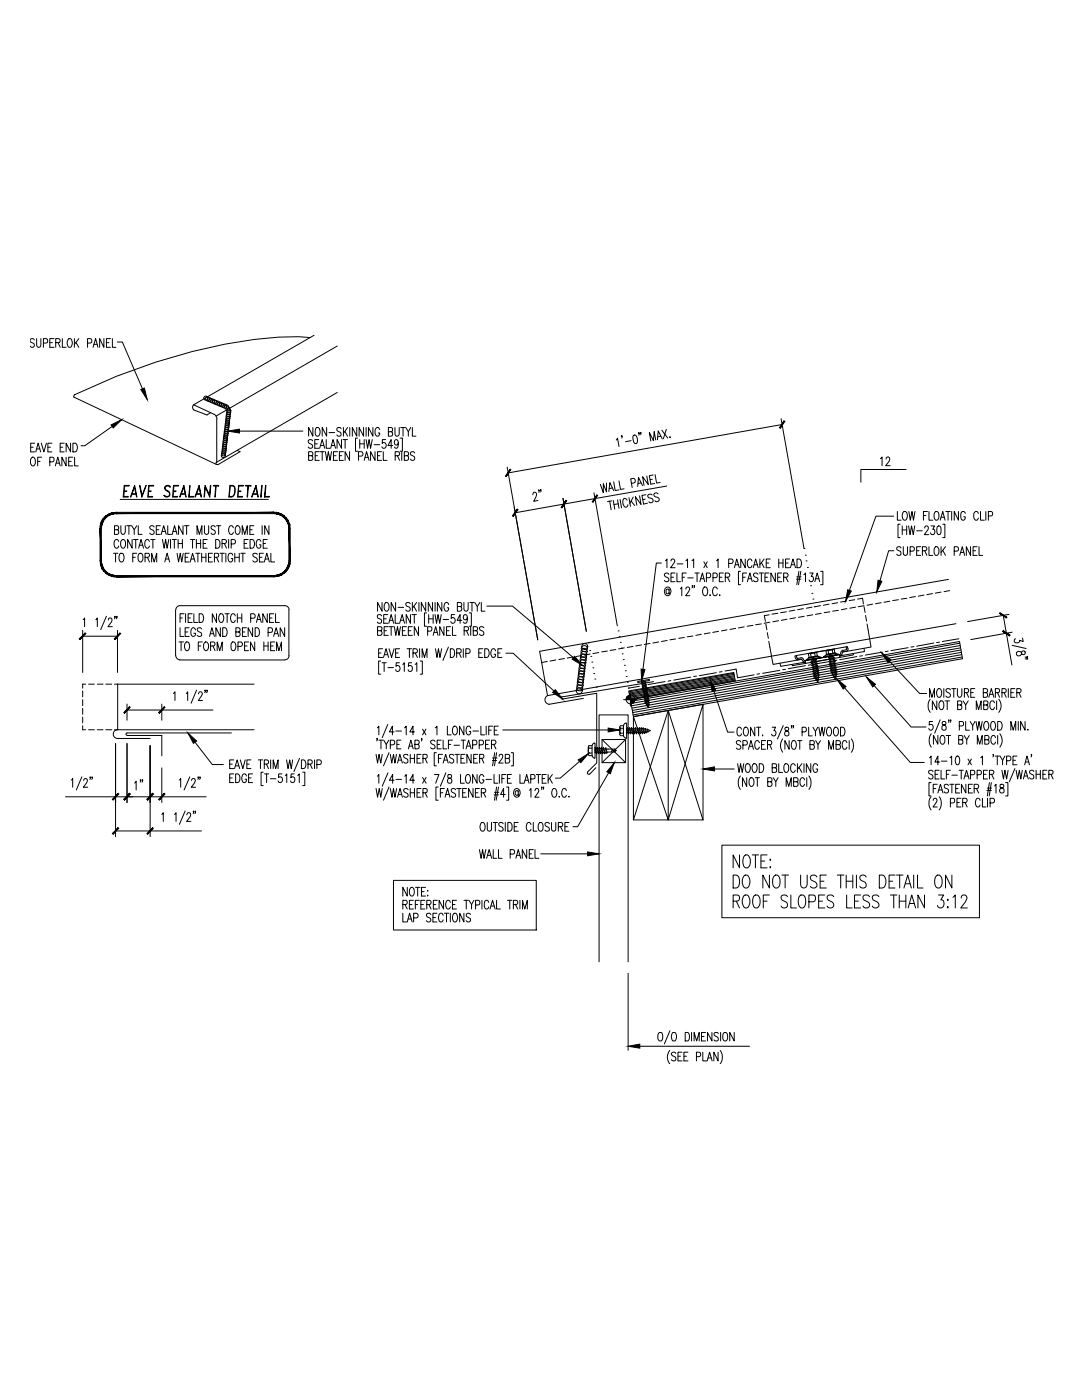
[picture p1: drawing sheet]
<svg xmlns="http://www.w3.org/2000/svg" width="216mm" height="279mm" viewBox="0 0 216 279" stroke-linecap="round" stroke-linejoin="round" font-family="sans-serif">
<g fill="none" stroke="#000" stroke-width=".2">
<path d="M6.8 67.8a.44 .44 0 0 0-.5-.2 .44 .44 0 0 0-.3 .6l.6 .3a.46 .46 0 0 1 .1 .7 .46 .46 0 0 1-.7-.1M7.3 67.6l.1 1.5a.41 .41 0 0 0 .3 .2 .41 .41 0 0 0 .4-.2l.1-1.5M8.7 68.5l.8-.2-.1-.6-.7-.1v1.7M9.9 68.4h.5M10.8 67.6h-.9v1.7h.9M11.1 68.4l.8-.1 .1-.2-.1-.4-.8-.1v1.7M11.6 68.4l.4 .9M12.4 67.6v1.7h.8M13.7 67.7l.1-.1a.81 .81 0 0 1 .5 1.3 .42 .42 0 0 1-.2 .4 .42 .42 0 0 1-.4-.1l-.3-.6zM14.7 79.2l28.6 13.5M14.8 67.6v1.7M14.9 78.8l-.2 .4"/>
<path d="M15.1 68.3l.6 1M15.7 67.6l-.9 1.1M17.5 68.5l.8-.2-.1-.6-.7-.1v1.7M18.6 69.3l.5-1.7 .4 1.7M18.7 68.7h.7M20.7 67.6v1.7l-.8-1.7v1.7M21.2 68.4h.5M22 67.6h-.8v1.7h.8M22.4 67.6v1.7h.7M23.4 68.3h1l4 9.3M61.9 67.4a59.6 59.6 0 0 0-17 1.3 124.2 124.2 0 0 0-30.1 10.1M62.7 66.9l-24.1 13.9"/>
<path d="M67.3 78.3l-24.1 14M67.3 69.1l-24.2 13.9M6.1 89.3h.5M6.3 91.3l.2-.1a.95 .95 0 0 1 .3 1.7l-.1 .1a.94 .94 0 0 1-.7-.7 .94 .94 0 0 1 .3-1zM6.9 88.4h-.8v1.8h.8M7.1 90.2l.5-1.8 .5 1.8M7.3 89.6h.6M7.5 92.1h.5M8.2 88.4l.5 1.8 .6-1.8M8.3 91.2h-.8v1.8M9.6 89.3h.5M9.9 92.2h.6l.2-.2v-.7l-.8-.1v1.8"/>
<path d="M10.4 88.4h-.8v1.8h.8M11 93l.5-1.8 .5 1.8M11.2 92.4h.6M12 89.3h.5M12.8 88.4h-.8v1.8h.8M13.2 91.2v1.8l-.9-1.8v1.8M13.7 92.1h.5M14.1 88.4v1.8l-.9-1.8v1.8M14.5 91.2h-.8v1.8h.8M14.5 88.4h.5a1.08 1.08 0 0 1 0 1.8h-.5zM14.9 91.2v1.8h.7M22.4 85.1l-5.5 3.9h-.7"/>
<path d="M24 99.7h29.5M24.8 96.9h1v.1h-.9l-.2 2.1h.9v.1h-1zM24.8 98h.5v.1h-.5M26.2 98.7h1M26.3 98.5h.8M26.9 96.9l.4 2.3-.5-2-.8 2zM27.8 96.9l.5 2 .9-2-.9 2.3zM29.7 96.9h1v.1h-1l-.1 2.1h.9v.1h-1zM29.7 98h.5l-.1 .1h-.4M33 97a.62 .62 0 0 1 1 .2l-.2-.1a.6 .6 0 0 0-.8 .1l-.1 .2 .2 .4a.98 .98 0 0 1 .8 1.1 .68 .68 0 0 1-1.2 0h.2a.55 .55 0 0 0 .9 0l-.1-.7-.7-.4a.48 .48 0 0 1 0-.8zM34.6 96.9h1v.1h-.9l-.2 2.1h.9v.1h-1zM34.6 98h.5v.1h-.5"/>
<path d="M36.1 98.7h.9M36.1 98.5h.9M36.7 96.9l.5 2.3-.5-2-.9 2zM37.9 96.9l-.2 2.2h.9v.1h-.9zM38.6 80.8l4.1 1.9 .4 .3 .2 .5M38.7 80.8l-.3 .5 .3 .5 2.6 1 .7-.4M39.1 98.7h1M39.2 98.5h.8M39.7 96.9l.5 2.3-.5-2-.8 2zM40.9 96.9l.9 2 .3-2-.2 2.3-.9-2-.3 2zM42.6 96.9h1v.1h-1zM43 97l-.1 2.2 .2-2.2"/>
<path d="M43.2 92.2l-.1 .4 .4 .1M43.3 83.5v8.7M45.9 96.9h.5a1.34 1.34 0 0 1 .3 2l-.4 .3h-.6zM46 97h.4l.4 .2v1.1a.78 .78 0 0 1-.5 .8h-.6zM47.3 89.9l.6 .2-4.4 2.6M47.6 98h.5v.1h-.5M47.6 96.9h1v.1h-.9l-.2 2.1h.9v.1h-1zM47.8 86h12.6M49 96.9h1.1v.1h-1.1zM49.5 97l-.2 2.2 .3-2.2M50.4 98.7h1M50.5 98.5h.8"/>
<path d="M51.1 96.9l.4 2.3-.5-2-.8 2zM52.2 96.9l-.2 2.3zM53 96.9l-.1 2.2h.8v.1h-.9zM61.6 90.9l.8-.1v-.5l-.3-.2h-.5v1.8h.5l.3-.2v-.6l-.3-.2M62.4 88a.44 .44 0 0 0-.7-.2 .44 .44 0 0 0 .1 .7l.3 .2a.46 .46 0 0 1 .1 .7 .46 .46 0 0 1-.7-.2M62.4 85.3v1.8l-.8-1.8v1.8M62.8 88.6h.5M62.9 90.9h.5M63.1 85.4l.1-.1a.83 .83 0 0 1 .6 1.4 .47 .47 0 0 1-.6 .3 .47 .47 0 0 1-.3-.6zM63.6 87.7h-.8v1.8h.8M63.7 90.1h-.8v1.8h.8M63.8 89.5l.5-1.8 .5 1.8"/>
<path d="M63.9 90.1h.8M64 88.9h.6M64.3 90.1v1.8M64.9 90.1l.3 1.8 .3-1.8 .4 1.8 .3-1.8M65.1 87.7v1.8h.8M65.2 85.3v1.8l-.9-1.8v1.8M65.6 86.3h1.2M66 89.5l.4-1.8 .6 1.8M66.2 88.9h.6M66.5 90.9h.5M67.3 90.1h-.8v1.8h.8M67.7 90.9h.5"/>
<path d="M68.1 85.6a.44 .44 0 0 0-.6-.3 .44 .44 0 0 0-.2 .6l.7 .5a.41 .41 0 0 1-.2 .7h-.3l-.3-.3M68.1 87.7v1.8l-.8-1.8v1.8M68.4 87.7h.9M68.5 90.1h-.8v1.8h.8M68.5 85.3v1.8M68.8 86.1l.6 1M68.9 87.7v1.8M69.4 85.3l-.9 1.2M69.8 90.1v1.8l-.9-1.8v1.8M69.8 85.3v1.8M71.2 85.3v1.8l-.9-1.8v1.8M71.4 87.4h-.5v2.7h.5"/>
<path d="M71.5 91l.8-.1 .1-.2-.1-.5-.8-.1v1.8M71.8 88.6h.9M71.8 87.7v1.8M72.5 85.3v1.8l-.8-1.8v1.8M72.7 91.9l.4-1.8 .5 1.8M72.7 87.7v1.8M72.8 91.3h.7M73.1 87.7l.2 1.8 .3-1.8 .3 1.8 .4-1.8M73.1 85.3v1.8M74.4 85.3v1.8l-.9-1.8v1.8M74.7 88.7h1.1M74.8 90.1v1.8l-.9-1.8v1.8"/>
<path d="M75.3 90.9h.5M75.8 85.7a.42 .42 0 0 0-.3-.3 .42 .42 0 0 0-.4 0 1.17 1.17 0 0 0 .1 1.7l.4-.1 .2-.3v-.3h-.3M76.1 90.1h-.8v1.8h.8M76.5 90.1v1.8h.7M76.9 87.7h-.6v.8a.5 .5 0 0 1 .7 .1 .5 .5 0 0 1-.1 .7 .5 .5 0 0 1-.7-.1M77.5 86.2l.7-.1 .1-.6-.3-.2h-.5v1.8h.5l.3-.2v-.6l-.3-.1M78.3 88.9h-.9l.6-1.2v1.8M78.8 85.3v1.3a.43 .43 0 0 0 .4 .5 .43 .43 0 0 0 .5-.5v-1.3M78.9 90.9h.7l.1-.3-.1-.4-.7-.1v1.8M79.3 90.9l.4 1M79.5 88.3l-.2 .4a.52 .52 0 0 1-.7-.3 .52 .52 0 0 1 .4-.7 .98 .98 0 0 1 0 1.8l-.3-.3M79.8 87.4h.5v2.7h-.5"/>
<path d="M80 85.3h.8M80.2 90.1v1.8M80.4 85.3v1.8M80.7 90.9l.8-.1v-.5l-.3-.2h-.5v1.8h.5l.3-.2v-.6l-.3-.2M81 85.3l.5 .9v.9M81.9 85.3l-.4 .9M82.3 85.3v1.8h.7M82.7 90.4a.44 .44 0 0 0-.5-.2 .44 .44 0 0 0-.3 .5l.6 .3a.46 .46 0 0 1 .1 .8 .46 .46 0 0 1-.7-.2M101.2 93.2l6.1 34.5M106.3 98.7l.1-.3 .4-.2 .3 .5-.6 1.3 .8-.1M107.6 97.8h-.2l.2 .2-.1 .3M107.9 97.8h-.1l.1-.1v.5"/>
<path d="M112.3 99.5l4.7 26.5M118.5 98.4l4.7 26.5M121 96.4v1.8l-.6-1.7v1.8l-.6-1.6M122.1 100l-.9 .1M122.2 97.4l-.6 .1M122.4 99.9l.3 1.7M122.5 97.9l-.8-1.6-.2 1.8M122.5 96.2l.3 1.7 .7-.1M123 87.8l.2-.4 .3 1.7M123.2 99.8l.3 1.6M123.5 96l.3 1.7 .7-.1M123.7 99.7l.3 1.7"/>
<path d="M124.1 87l-.1 .1v-.2l.1 .3v.2M125.1 99.8l-.4-.3h-.2a1.25 1.25 0 0 0 .3 1.7l.4-.1 .1-.4M125.5 99.3l.3 1.8M125.9 87.9l-1.1 .3M126 96.5l.7-.2 .1-.3-.2-.5-.8 .1 .3 1.7M126.4 87l.2-.2a1.18 1.18 0 0 1 .3 1.7h-.1a1.44 1.44 0 0 1-.4-1.5zM126.4 99.2l-.7 1.3M127.5 86.4h-.1h.1v.4M127.6 98.9l.3 1.8-1.1-1.6 .3 1.7M127.9 86.3l-.2 .1 .1-.1 .1 .2-.1 .3M127.9 96.4l-.6 .1M128.2 96.9l-.8-1.6-.2 1.8"/>
<path d="M128.7 99.6l-.4 .1M128.9 98.7l-.8 .2 .3 1.7 .8-.2M129.1 95l.3 1.7-1.2-1.6 .3 1.8M130.1 98.8a.43 .43 0 0 0-.7-.1 .43 .43 0 0 0 .2 .7l.4 .1a.46 .46 0 0 1 .2 .7 .46 .46 0 0 1-.7-.1M130.2 95.6l-.5 .1M130.3 94.8l-.7 .1 .3 1.7 .7-.1M130.7 94.7l.3 1.7 .7-.1M130.8 87.8l-.3-1.7-.1 1.8-.8-1.6 .3 1.7M131.3 98.6a.47 .47 0 0 0-.5-.2 .47 .47 0 0 0-.3 .3l.2 .4 .5 .1a.47 .47 0 0 1 .3 .8 .47 .47 0 0 1-.8-.1M131.9 87.1l-.6 .1M132.1 85.9l1.2 1.5M132.2 87.6l-.9-1.6-.1 1.8"/>
<path d="M133 85.7l-.6 1.9M133 97l-30.2 5.3M133.7 87.2v.1zM155.9 83.6l4.5 25.8M156.1 84.7l-54.7 9.7M175.7 91.5l.3-.3v1.7M176.8 91.6a.4 .4 0 0 1 .5-.4 .4 .4 0 0 1 .2 .7l-.8 1h.9M180.8 93.7h-9v2.5M22.6 110.4h.9M22.8 105.7l.8-.1 .1-.5-.3-.2h-.6v1.8h.6l.3-.2v-.6l-.3-.2M23.1 110.4v1.8M23.7 108a.48 .48 0 0 0-.6-.3 .48 .48 0 0 0-.3 .6v.7a.42 .42 0 0 0 .3 .4 .42 .42 0 0 0 .4-.1l.2-.3"/>
<path d="M24 110.5l.4-.1a1.13 1.13 0 0 1 0 1.8 .83 .83 0 0 1-.6-1.4zM24.1 104.9v1.2a.49 .49 0 0 0 .5 .6l.4-.6v-1.2M24.3 107.8l.2-.1a.92 .92 0 0 1 .6 .8 .92 .92 0 0 1-.6 .9 1.19 1.19 0 0 1-.2-1.6zM25.3 104.9h.9M25.7 104.9v1.8M26.3 104.9l.5 .8v1M26.4 107.7v1.7l-.9-1.7v1.7M26.5 111.2h.5M26.7 107.7h.8M27.1 107.7v1.7M27.3 110.4h-.8v1.8M27.3 104.9l-.5 .8"/>
<path d="M27.6 104.9v1.8h.7M27.7 109.4l.4-1.7 .5 1.7M27.8 110.5l.1-.1a.5 .5 0 0 1 .6 .7v.4a.52 .52 0 0 1-.5 .7 .52 .52 0 0 1-.5-.7l.1-.7zM27.8 108.8h.7M28.9 111.2l.8-.1 .1-.2-.1-.4-.8-.1v1.8M29.4 111.2l.4 1M29.8 108a.48 .48 0 0 0-.6-.3 .48 .48 0 0 0-.3 .6v.4a.49 .49 0 0 0 .3 .7 .49 .49 0 0 0 .6-.4M30.1 107.7h.8M30.3 112.2v-1.8l.5 1.8 .5-1.8v1.8M30.5 107.7v1.7M30.8 105.2a.47 .47 0 0 0-.5-.3 .47 .47 0 0 0-.4 .4l.6 .5a.47 .47 0 0 1 .1 .8 .47 .47 0 0 1-.7-.2M31.2 105.7h.5"/>
<path d="M32 104.9h-.8v1.8h.8M32.2 106.7l.5-1.8 .5 1.8M32.4 106.1h.6M32.4 107.7l.4 1.7 .2-1.7 .3 1.7 .4-1.7M32.9 112.2l.4-1.8 .6 1.8M33 111.6h.7M33.5 104.9v1.8h.7M34 107.7v1.7M34.4 106.7l.4-1.8 .5 1.8M34.4 107.7h.8M34.5 106.1h.7M34.8 107.7v1.7"/>
<path d="M35.3 110.4l.3 1.8 .4-1.8 .3 1.8 .3-1.8M35.5 107.7v1.7M35.5 108.5h.9M36.4 107.7v1.7M36.5 104.9v1.8l-.9-1.8v1.8M36.8 104.9h.9M36.9 111.2h.6M37.2 104.9v1.8M37.7 110.4h-.8v1.8h.8M38 112.2l.4-1.8 .5 1.8M38 107.7h.9M38.1 111.6h.7"/>
<path d="M38.4 107.7v1.7M39.1 110.4h.8M39.2 108.5h.8M39.2 107.7v1.7M39.3 106.7v-1.8l.5 1.8 .5-1.8v1.8M39.5 110.4v1.8M40 107.7v1.7M40.2 111.2h.9M40.2 110.4v1.8M40.5 108.5h.5M40.8 104.9v1.2a.44 .44 0 0 0 .5 .6l.3-.3v-1.5M41.1 110.4v1.8"/>
<path d="M41.3 107.7h-.8v1.7h.8M41.6 111.2h.5M42.4 110.4h-.8v1.8h.8M42.8 111.2l.7-.1 .1-.6-.8-.1v1.8M43 105.2a.44 .44 0 0 0-.5-.3 .44 .44 0 0 0-.4 .4l.2 .3 .4 .2a.46 .46 0 0 1 .2 .8 .46 .46 0 0 1-.8-.2M43 107.7a.88 .88 0 0 1 .9 .5 .88 .88 0 0 1-.1 .9l-.3 .3h-.5zM43.2 111.2l.4 1M43.2 104.9h.9M43.6 104.9v1.8M43.9 110.4h.9M44.3 108.5l.8-.1 .1-.3-.1-.3-.8-.1v1.7M44.3 110.4v1.8"/>
<path d="M44.8 108.5l.4 .9M45.1 110.4v1.8M45.6 107.7v1.7M46.1 108.6l.7-.1 .1-.7-.2-.1h-.6v1.7M46.4 110.8a.48 .48 0 0 0-.6-.4 .48 .48 0 0 0-.3 .7l.1 .6a.42 .42 0 0 0 .2 .4 .42 .42 0 0 0 .5 0l.1-.6h-.3M46.6 105.3a.42 .42 0 0 0-.3-.3 .42 .42 0 0 0-.4 0 1.19 1.19 0 0 0 .1 1.7 .45 .45 0 0 0 .6-.5M46.8 111.2h.9M46.8 110.4v1.8M47.2 105l.1-.1a.92 .92 0 0 1 .6 .9 .92 .92 0 0 1-.6 .9 1.19 1.19 0 0 1-.1-1.7zM47.7 110.4v1.8M48 110.4h.9M48.3 106.7v-1.8l.5 1.8 .5-1.8v1.8"/>
<path d="M48.5 110.4v1.8M48.7 108.5h.5M49.5 107.7h-.8v1.7h.8M49.9 105.7h.4M49.9 107.7a.93 .93 0 0 1 .9 .6 .93 .93 0 0 1-.3 1l-.6 .1zM50.7 104.9h-.8v1.8h.8M51.3 110.6l-.3-.2-.4 .1-.2 .1 .2 .5 .5 .2a.47 .47 0 0 1 .1 .8 .47 .47 0 0 1-.8-.2M51.8 111.2h.5M52.1 108a.48 .48 0 0 0-.6-.3 .48 .48 0 0 0-.4 .6l.1 .7a.42 .42 0 0 0 .2 .4 .42 .42 0 0 0 .5-.1l.2-.6h-.3M52.3 104.9v1.8M52.5 108.5h.5M52.6 110.4h-.8v1.8h.8"/>
<path d="M52.7 112.2l.5-1.8 .5 1.8M52.9 111.6h.6M53.3 107.7h-.8v1.7h.8M53.7 104.9v1.8l-.9-1.8v1.8M54 110.4v1.8h.8M121.7 100l.2 1.7M123.4 100.6l-.9 .1M125.9 100l.7 .9M132 112.4h-1l-2.7 21.2M132.8 111.9l.3-.3v1.7M133.5 114.6a.44 .44 0 0 0-.7-.2 .44 .44 0 0 0 0 .7l.4 .2a.46 .46 0 0 1 .1 .8 .46 .46 0 0 1-.7-.3M133.5 117.8l-.2-.2a.47 .47 0 0 0-.4 .4 .47 .47 0 0 0 .4 .5l.2-.2"/>
<path d="M133.5 117.6l.1 .9a.71 .71 0 0 0 .3-.9 .71 .71 0 0 0-1-.4 .71 .71 0 0 0-.3 1 .67 .67 0 0 0 .4 .6 .67 .67 0 0 0 .7-.1M133.9 111.9l.1-.3h.4l.2 .4-.8 1.3h.9M133.9 115.2h.5M134.7 114.4h-.8v1.7h.8M135.1 114.4v1.7h.7M135.1 112.5h1.2M135.7 117.5l.3-.3v1.7M136.1 115.2h.5M136.8 111.9l.4-.3v1.7M136.8 117.6l.3-.4h.3l.2 .3-.2 .6-.6 .8h.9M136.9 114.4h-.8v1.7M137.2 115.3h1.1"/>
<path d="M138.1 111.9l.3-.3v1.7M138.2 116.9h-.1h.1l-.1 .4M138.6 116.9h-.1h.1l-.1 .4M138.7 114.4h.8M139.1 114.4v1.7M139.6 116.1l.6-1.7 .4 1.7M139.8 115.5h.6M140.4 117.2h.2a.83 .83 0 0 1 .5 1.3 .48 .48 0 0 1-.6 .4 .48 .48 0 0 1-.3-.6v-.5zM140.4 112.1l.7 1.2M141 115.3h.5l.3-.2-.1-.7h-.7v1.7M141.1 112.1l-.7 1.2M141.7 118.7v.2z"/>
<path d="M142.3 115.3h.5l.3-.2-.1-.7h-.7v1.7M143 111.9l.3-.3v1.7M143.1 117.6a.42 .42 0 0 0-.2-.4 .42 .42 0 0 0-.5 0 1.17 1.17 0 0 0 .2 1.7l.3-.1 .2-.3M143.5 118.8h.2zM143.5 115.2h.5M144.3 114.4h-.8v1.7h.8M144.7 115.2l.8-.1 .1-.2-.1-.5h-.8v1.7M145.1 115.2l.5 .9M145.4 112.5l.8-.1 .1-.3-.1-.5h-.8v1.7M146.5 113.3l.5-1.7 .5 1.7M146.7 112.7h.6M147.8 114h-.5v2.7h.5"/>
<path d="M148.2 115.2h.5M148.7 111.6v1.7l-.9-1.7v1.7M149 114.4h-.8v1.7M149.1 116.1l.5-1.7 .5 1.7M149.3 115.5h.6M150.1 111.9a.48 .48 0 0 0-.6-.3 .48 .48 0 0 0-.4 .6v.4a.49 .49 0 0 0 .3 .7 .49 .49 0 0 0 .7-.4M150.3 113.3l.5-1.7 .5 1.7M150.5 112.7h.6M151.2 114.6a.44 .44 0 0 0-.7-.2 .44 .44 0 0 0 .1 .7l.4 .2a.46 .46 0 0 1 .1 .8 .46 .46 0 0 1-.7-.3M151.5 114.4h.8M151.6 111.6v1.7M151.9 112.3l.6 1"/>
<path d="M151.9 114.4v1.7M152.5 111.6l-.9 1.1M152.6 115.2h.5M152.9 112.4h.5M153.4 114.4h-.8v1.7h.8M153.7 111.6h-.8v1.7h.8M154.7 114.4v1.7l-.9-1.7v1.7M155.2 115.2h.5M155.4 112.4h.8M155.4 111.6v1.7M156 114.4h-.8v1.7h.8M156.2 111.6v1.7"/>
<path d="M156.4 115.2l.7-.1 .2-.2-.2-.5h-.7v1.7M156.7 112.4h.6M156.8 115.2l.5 .9M157.6 111.6h-.9v1.7h.9M157.7 113.3l.5-1.7 .5 1.7M157.9 112.7h.6M158.9 115.6h.9M159 115.1h.8M159 111.6a.93 .93 0 0 1 1 .6 .93 .93 0 0 1-.3 1l-.7 .1zM159.4 114l-.4 2.7M159.8 114l-.5 2.7M160.4 114.7l.3-.3v1.7"/>
<path d="M160.4 109.4h.1M160.7 110.8h.1M160.9 111.9h.1M161.1 113.3h.1M161.6 114.4h.6l-.3 .6a.49 .49 0 0 1 .4 .8 .49 .49 0 0 1-.9 0M161.7 116.9h.1M162 118.4h.1M162.2 119.6h.1M162.6 116.1l.5-1.7 .5 1.7M162.8 115.5h.6M163.7 114h.5v2.7h-.5M168.9 120l-1.2 .2"/>
<path d="M170.5 119.7l-1.1 .2M171.1 119.6l1-.2 .2 1.1M177.5 120l-1.1 .2M178.3 109.9h-1l-1.7 6M178.3 103h-3.5l-5.3 14.8M179.1 102.1v1.7h.7M179.3 119.7l-1.2 .2M179.6 104.6h-.4v2.7h.4M179.8 109.4a.44 .44 0 0 0-.5-.3 .44 .44 0 0 0-.4 .4l.7 .5a.46 .46 0 0 1 .1 .7 .46 .46 0 0 1-.8-.1M180 105v1.7M180 105.8h.9M180.2 102.3l.2-.2a.95 .95 0 0 1 .4 1.6l-.1 .1a.83 .83 0 0 1-.6-1.3z"/>
<path d="M180.2 109.1l.1 1.5a.41 .41 0 0 0 .4 .3 .41 .41 0 0 0 .3-.3l.1-1.5M180.9 105v1.7M181 119.4l-1.2 .2M181.3 105l.3 1.7 .3-1.7 .3 1.7 .3-1.7M181.3 102.1l.3 1.7 .4-1.7 .3 1.7 .3-1.7M181.6 110l.7-.1 .1-.6-.3-.2h-.5v1.7M182.7 119.1l-1.2 .2M182.9 109.9h.5M182.9 105.9h1.1M183.7 109.1h-.8v1.7h.8M184.1 109.9l.7-.1 .1-.2-.1-.4-.7-.1v1.7M184.3 102.9h.5"/>
<path d="M184.4 118.8l-1.2 .2M184.5 105.4a.4 .4 0 0 1 .6-.4 .4 .4 0 0 1 .1 .6l-.8 1.1h.9M184.5 109.9l.4 .9M185.1 102.1h-.8v1.7M185.4 102.1v1.7h.7M185.4 109.1v1.7h.7M185.8 105h.7l-.4 .6a.49 .49 0 0 1 .4 .8 .49 .49 0 0 1-.8 0M186.1 118.5l-1.2 .2M186.5 102.3l.2-.2a.89 .89 0 0 1 .5 1.5l-.2 .2a.95 .95 0 0 1-.5-1.5zM186.6 109.2l.1-.1a.94 .94 0 0 1 .7 .7 .94 .94 0 0 1-.3 1h-.1a.93 .93 0 0 1-.5-1.4zM187.1 105h.3a.79 .79 0 0 1 .4 .9l-.2 .7-.3 .1a.82 .82 0 0 1-.4-1zM187.6 103.8l.5-1.7 .5 1.7"/>
<path d="M187.8 103.2h.6M187.8 109.1v1.7M187.8 118.2l-1.2 .2M188.1 104.6h.4v2.7h-.4M188.1 109.8l.6 1M188.7 109.1l-.9 1.2M188.7 102.1h.9M189.2 102.1v1.7M189.3 115.6l-81.6 14.4 1.5 8.8 81.5-14.3M189.5 117.9l-1.1 .2M189.9 102.1v1.7M190.4 110l.7-.1 .1-.6-.2-.2h-.6v1.7"/>
<path d="M191.2 102.1v1.7l-.8-1.7v1.7M191.5 110.8l.5-1.7 .5 1.7M191.7 110.3h.6M192.6 102.5a.47 .47 0 0 0-.6-.4 .47 .47 0 0 0-.3 .6v.4a.49 .49 0 0 0 .5 .7 .49 .49 0 0 0 .4-.7h-.3M193.7 109.1v1.7l-.9-1.7v1.7M194.2 109.9h.5M195 109.1h-.8v1.7h.8M195.2 102.5a.48 .48 0 0 0-.6-.4 .48 .48 0 0 0-.3 .6v.4a.49 .49 0 0 0 .3 .7 .49 .49 0 0 0 .6-.4M195.4 109.1v1.7h.7M195.7 102.1v1.7h.7M196.7 102.1v1.7M197.2 103l.7-.1 .1-.7-.2-.1h-.6v1.7"/>
<path d="M16.5 125.8v8.4M16.5 137.9v1.2M16.5 139.6v1.2M16.5 127h6.9M16.6 123.7l.3-.4v1.8M17.1 136.5h-.6v.8M17.7 136.5h1.1M19.1 123.7l.3-.4v1.8M19.4 136.5h1.2M21.1 136.5h1.2M21.2 123l-1.1 2.7M21.6 123.8l.1-.3a.41 .41 0 0 1 .5-.1 .41 .41 0 0 1 .1 .6l-.8 1.1h.9"/>
<path d="M22.8 136.5h27.9M23 123.1h-.2h.2l-.2 .4M23.4 123.1h-.2h.2l-.2 .4M23.4 125.8v8.4M23.5 136.5v9.1h27.2M34.6 138.4l.3-.3v1.7M35 121.7v9.2M35.1 130.8a.83 .83 0 0 0 .8 .9M35.7 128.1h.9M35.9 120.9h20.9M35.9 131.7h20.9M35.9 120.9a.83 .83 0 0 0-.8 .8"/>
<path d="M35.9 125.3v1.7h.7M35.9 123.3h.5M36.1 128.1v1.8M36.7 122.5h-.8v1.7M36.9 126.1h.6M37 122.5v1.7M37.1 128.2l.1-.1a.95 .95 0 0 1 .4 1.7l-.1 .1a.83 .83 0 0 1-.6-1.4zM37.2 138.4l.3-.3v1.7M37.5 123.3h.5M37.7 125.3h-.8v1.7h.8M38.3 122.5h-.8v1.7h.8M38.7 122.5v1.7h.7"/>
<path d="M39 125.7a.49 .49 0 0 0-.6-.4 .49 .49 0 0 0-.3 .7v.4a.49 .49 0 0 0 .5 .6 .49 .49 0 0 0 .4-.6h-.3M39.2 137.7l-1.1 2.6M39.6 128.9h.5M39.6 138.5l.3-.4h.3l.2 .3-.8 1.4h.8M39.7 122.5h.5a1.02 1.02 0 0 1 0 1.7h-.5zM40.2 125.5a.44 .44 0 0 0-.5-.2 .44 .44 0 0 0-.3 .6l.7 .4 .1 .5a.54 .54 0 0 1-.8 0M40.4 128.1h-.8v1.8M40.9 128.2l.1-.1a.92 .92 0 0 1 .6 .9 .92 .92 0 0 1-.6 .9 1.19 1.19 0 0 1-.1-1.7zM41 137.8h-.2h.2l-.2 .4M41.3 137.8h-.1h.1l-.1 .4M41.8 127l.5-1.7 .5 1.7M42 126.5h.6"/>
<path d="M42 128.9l.8-.1 .1-.2-.1-.4-.8-.1v1.8M42.5 128.9l.4 1M43.2 122.5v1.7l-.8-1.7v1.7M43.3 129.9v-1.8l.5 1.8 .6-1.8v1.8M43.9 122.6l.1-.1a.81 .81 0 0 1 .6 1.3 .42 .42 0 0 1-.3 .4 .42 .42 0 0 1-.4-.1l-.3-.6zM44 125.3v1.7l-.9-1.7v1.7M44.4 125.3h.5a1.08 1.08 0 0 1 0 1.7h-.5zM44.9 122.5h.8M45.3 122.5v1.7M46.3 128.2l.1-.1a.95 .95 0 0 1 .4 1.7l-.1 .1a.53 .53 0 0 1-.6-.7v-.7zM46.9 122.9a.42 .42 0 0 0-.2-.4 .42 .42 0 0 0-.4 .1 1.19 1.19 0 0 0 .1 1.6 .45 .45 0 0 0 .5-.4M47.1 126.1l.7-.1 .1-.6-.3-.1h-.5v1.7h.5l.3-.2v-.5l-.3-.2"/>
<path d="M47.4 123.3h.8M47.4 122.5v1.7M47.5 129l.7-.1 .2-.2-.2-.5-.7-.1v1.8M48.2 122.5v1.7M48.4 126.1h.4M48.8 128.9h.5M49.2 125.3h-.8v1.7h.8M49.6 128.1h-.8v1.8h.8M50 123.4l.8-.1 .1-.2-.1-.5-.8-.1v1.7M50.4 125.3v1.7l-.9-1.7v1.7M50.8 128.1v1.8l-.8-1.8v1.8M50.9 125.3a.92 .92 0 0 1 .9 .6 .92 .92 0 0 1-.3 1l-.6 .1z"/>
<path d="M51.2 124.2l.4-1.7 .5 1.7M51.3 123.6h.7M52.6 128.9h.9M52.6 128.1v1.8M53.3 122.5v1.7l-.9-1.7v1.7M53.5 126.2l.8-.1 .1-.2-.1-.5-.8-.1v1.7M53.5 128.1v1.8M53.8 123.3h.5M54 128.9h.5M54.6 127l.5-1.7 .5 1.7M54.6 122.5h-.8v1.7h.8M54.8 128.1h-.8v1.8h.8"/>
<path d="M54.8 126.5h.6M55 122.5v1.7h.7M55.2 129.9v-1.8l.5 1.8 .5-1.8v1.8M56.8 125.3v1.7l-.9-1.7v1.7M56.9 120.9a.83 .83 0 0 1 .8 .8l-.1 9.2a.76 .76 0 0 1-.7 .8M75.3 125.9l.8-.1 .1-.3-.1-.3-.8-.1v1.7l.8-.1 .1-.5-.3-.3M75.6 130.3h.4M76 131.9h-.4v2.6h.4M76.1 122.9a.44 .44 0 0 0-.5-.2 .44 .44 0 0 0-.3 .5l.6 .3a.46 .46 0 0 1 .1 .8 .46 .46 0 0 1-.7-.2M76.2 120.2v1.8l-.9-1.8v1.8M76.2 132.3h.9M76.4 129.5h-.8v1.7h.8"/>
<path d="M76.5 131.2l.5-1.7 .5 1.7M76.6 123.5h.5M76.7 132.3v1.7M76.7 125.9h.4M76.7 130.7h.6M76.9 120.3l.1-.1a.95 .95 0 0 1 .4 1.7l-.2 .1a.95 .95 0 0 1-.3-1.7zM77.4 122.7h-.8v1.7h.8M77.4 133.2h1.1M77.5 125.1h-.8v1.7h.8M77.6 124.4l.4-1.7 .6 1.7M77.6 129.5l.5 1.7 .5-1.7M77.6 125.1h.9"/>
<path d="M77.8 123.8h.6M78 125.1v1.7M78.7 125.1l.3 1.7 .3-1.7 .3 1.7 .3-1.7M78.9 122.7v1.7h.7M78.9 120.2v1.8l-.9-1.8v1.8M78.9 130.3h.5M79.4 121.2h1.1M79.7 132.3h-.6l-.1 .7a.56 .56 0 0 1 .9 .3 .56 .56 0 0 1-.6 .7l-.4-.3M79.7 129.5h-.8v1.7h.8M79.7 124.4l.5-1.7 .5 1.7M79.9 123.8h.6M80.3 125.9h.5"/>
<path d="M80.4 132.6l.3-.3v1.7M81.1 125.1h-.8v1.7h.8M81.2 129.5h.9M81.5 125.9h.5M81.7 129.5v1.7M81.9 120.5a.44 .44 0 0 0-.7-.2 .44 .44 0 0 0 0 .7l.4 .1a.47 .47 0 0 1 .1 .8 .47 .47 0 0 1-.7-.2M81.9 122.7v1.7l-.8-1.7v1.7M82.2 132.3h-.6l-.1 .7 .1-.1a.54 .54 0 0 1 .7 .5 .54 .54 0 0 1-.7 .5l-.2-.2M82.2 122.7h.9M82.3 125.1h-.8v1.7h.8M82.3 120.2v1.8M82.4 130.3l.8-.1 .1-.2-.1-.4-.8-.1v1.7"/>
<path d="M82.6 121l.5 1M82.7 122.7v1.7M82.8 132.6l.4-.3v1.7M82.8 130.3l.5 .9M83.1 120.2l-.8 1.2M83.5 125.1v1.7l-.8-1.7v1.7M83.6 120.2v1.8M83.7 129.5v1.7M83.8 131.9h.5v2.6h-.5M84.2 131.2v-1.7l.5 1.7 .5-1.7v1.7M84.9 120.2v1.8l-.8-1.8v1.8M85.1 122.3h-.4v2.7h.4"/>
<path d="M85.3 126l.7-.1 .1-.7-.8-.1v1.7M85.5 123.5h.9M85.5 122.7v1.7M86.3 120.2v1.8l-.8-1.8v1.8M86.4 126.8l.5-1.7 .5 1.7M86.4 122.7v1.7M86.6 126.2h.6M86.8 122.7l.3 1.7 .3-1.7 .3 1.7 .3-1.7M86.8 120.2v1.8M86.9 129.5l.3 1.7 .3-1.7 .3 1.7 .3-1.7M88.2 120.2v1.8l-.9-1.8v1.8M88.4 123.6h1.1"/>
<path d="M88.6 125.1v1.7l-.9-1.7v1.7M89.1 125.9h.5M89.5 129.1l-1.1 2.7M89.5 120.7a.42 .42 0 0 0-.2-.4 .42 .42 0 0 0-.5 0 1.19 1.19 0 0 0 .2 1.7 .5 .5 0 0 0 .5-.7h-.3M89.9 129.5a.92 .92 0 0 1 .9 .6 .92 .92 0 0 1-.3 1l-.6 .1zM89.9 125.1h-.8v1.7h.8M90.3 125.1v1.7h.7M90.7 122.7h-.6l-.1 .7a.51 .51 0 0 1 .7 .1 .51 .51 0 0 1 0 .7 .51 .51 0 0 1-.7 0l-.1-.1M91.1 130.3l.8-.1 .1-.6-.3-.1h-.6v1.7M91.3 121h.7l.1-.3-.1-.4-.7-.1v1.8l.7-.1 .1-.5-.3-.4M91.6 130.3l.4 .9M92.1 123.8h-.9l.6-1.1v1.7"/>
<path d="M92.4 129.5v1.7M92.6 120.2v1.3a.44 .44 0 0 0 .5 .5l.3-.3v-1.5M92.6 125.9l.8-.1 .1-.3-.1-.3-.8-.1v1.7M92.9 130.4h.6l.3-.2-.1-.6-.8-.1v1.7M93.1 125.9l.4 .9M93.2 123.2l-.1 .4a.47 .47 0 0 1-.7-.4 .47 .47 0 0 1 .7-.5l.1 .5a.81 .81 0 0 1-.5 1.2l-.2-.3M93.6 122.3h.5v2.7h-.5M93.8 120.2h.8M93.9 125.1v1.7M94.2 120.2v1.8M94.4 125.9l.8-.1v-.6l-.8-.1v1.7h.6l.2-.2v-.6l-.2-.1M94.7 120.2l.5 .8v1"/>
<path d="M95.5 130.3h.5M95.7 120.2l-.5 .8M96 120.2v1.8h.8M96.3 129.5h-.8v1.7h.8M96.5 125.3a.48 .48 0 0 0-.5-.3 .48 .48 0 0 0-.3 .4l.1 .3 .5 .3a.47 .47 0 0 1 .1 .7 .47 .47 0 0 1-.7-.2M96.7 129.5h.4a1.02 1.02 0 0 1 0 1.7h-.4zM97.1 121h5.2l12.1 10.2M98.9 129.9a.42 .42 0 0 0-.3-.4 .42 .42 0 0 0-.4 .1 1.17 1.17 0 0 0 .1 1.6 .48 .48 0 0 0 .6-.6h-.3M99.3 130.3h.5M100.1 129.5h-.8v1.7h.8M101 130.4h1.4l8.2 7.5M109.2 132l-1.1 .2"/>
<path d="M109.3 138.8a.91 .91 0 0 0-.5 1 .91 .91 0 0 0 .8 .8M110.9 131.7l-1.1 .2M112.2 139l-.2 .3 .3 .2M112.3 139.5l6.8-1.1v13.8l-1.9 1.9M112.6 131.4l-1.1 .2M114.3 131.1l-1.1 .2M116 130.8l-1.1 .2M116.4 139.4l-6.9 1.2M117.4 128.3h.1M117.7 129.9h.1M117.8 130.5l-1.2 .2M117.9 131h.1"/>
<path d="M118.1 132.1h.1M118.3 133.3h.1M118.5 134.4h.1M118.7 135.5h.1M119 137.1h.1M119.5 130.2l-1.2 .2M121.2 129.9l-1.2 .2M122.9 129.6l-1.2 .2M123.3 125.9h.1M123.6 127.1h.1M123.8 128.2h.1M124 129.3h.1"/>
<path d="M124.1 130.5h.1M124.4 131.6h.1M124.4 139.6h2.7M124.6 132.8h.1M124.6 129.3l-1.2 .2M124.8 133.9h.1M125 135h.1M125.2 136.2h.1M125.4 137.3h.1M125.5 137.9l.3 1.7 65.7-11.6 .6 3.5-65.7 11.5-.6-3.4 20.9-3.7-.3-1.7zM125.6 138.4h.1M125.8 139.6h.1"/>
<path d="M125.8 138.3v2.6M126.3 129l-1.1 .2M127.4 136.2l-.1-.2 2.2-.4 .1 .1-.1 .1-2.2 .4M127.6 137l-2.2 .3M128 128.7l-1.1 .2M128.1 136.6l.8-.3zM128.1 136.9l.9-.3zM128.2 137.2l.8-.3zM128.2 136.3v.2M128.2 136.1v.1M128.3 136.6v.2M128.3 137.6l.8-.3z"/>
<path d="M128.3 136.9v.3M128.3 137.9l.8-.3zM128.3 138.2l.9-.3zM128.3 137.3l.1 .2M128.4 138.5l.8-.3zM128.4 137.6l.1 .2M128.5 138.9l.8-.3zM128.5 137.9v.2M128.5 138.2l.1 .2M128.5 139.2l.9-.3zM128.6 136l-.6 .2 .1 .1M128.6 139.5l.8-.3z"/>
<path d="M128.6 138.5v.3M128.6 139.8l.9-.3zM128.6 138.9l.1 .2M128.7 136v.2M128.7 139.2v.2M128.7 136.8h-.5M128.8 139.5v.3M128.8 136.4v.2M128.8 139.8v.3M128.8 136.7v.2M128.8 135.9l-.7 .4M128.8 137l.1 .2"/>
<path d="M128.9 137.3l.1 .3M129 137.6v.3M129 138l.1 .2M129.1 138.3v.2M129.1 138.6l.1 .3M129.2 139v.2M129.3 139.3v.2M129.3 139.6l.1 .2M129.4 139.9v.2M129.4 140l.1 .1M129.7 128.4l-1.1 .2M130.4 136l-18.2 3.1"/>
<path d="M131.4 128.1l-1.1 .2M132.7 136l-3.4 .6M133.1 127.8l-1.1 .2M133.8 135.8l-.5 .1M134.8 127.5l-1.1 .2M136.6 127.2l-1.2 .2M137.8 135.1l-3.4 .6M138.2 126.9l-1.1 .2M139 134.9l-.6 .1M139.9 126.6l-1.1 .2M141.7 126.3l-1.2 .2M142.4 137.9l2.8 8.2h1.3"/>
<path d="M142.9 134.3l-3.3 .5M143.4 126l-1.2 .2M144.1 134l-.6 .1M144.7 133.9l2.2-.4 .3 1.8 3.3-.6M145.1 125.7l-1.1 .2M146.4 134.4l-20.9 3.7M146.5 134.6l-21 3.7M146.5 134.8l-20.9 3.7M146.5 135.1l-20.9 3.6M146.6 135.3l-20.9 3.7M146.6 135.5l-20.9 3.7M146.7 135.7l-20.9 3.8"/>
<path d="M146.8 125.4l-1.1 .2M148.5 125.1l-1.2 .2M150.2 124.8l-1.1 .2M151.6 134.5h-.6M151.9 124.5l-1.1 .2M152.8 124.6l.2 1.1M153.1 126.3l.2 1.1M153.4 128l.8 4.6 5.8-1M153.5 122.7l-1 .2 .2 1.1M153.6 124.2l-1.1 .2M155.2 122.4l-1.2 .2M155.3 123.9l-1.1 .2"/>
<path d="M155.6 133.8l-3.4 .6M156.7 133.6l-.5 .1M156.9 122.1l-1.1 .2M157 123.6l-1.1 .2M158.6 121.8l-1.1 .2M158.7 123.3l-1.1 .2M158.7 131.3l.1 .2 .4 .2M159 131.3l-.1-.5-.3 .1 .1 .4M159 131.3l.2 .1M159.8 131.3l-.7 .1M159.8 131.3h.3l.3 .5M159.8 131.5l-.6 .2"/>
<path d="M159.9 131.5l.1 .1M160 131.6l.3 .5h.3M160.3 121.5l-1.1 .2M160.5 123l-1.2 .2M160.5 131.8h.1M160.6 131.9l.1-.1 .1 .6-2.7 .5v-.3M160.6 132.1h.1l-4.9 .9-.2-.7M160.7 132.9l-3.4 .5M160.8 131.8l3.1-.5zM160.9 131.7l.4-.3 2-.4 .5 .2zM161.4 131.2v.1M161.7 130.5l.2 .7"/>
<path d="M161.8 132.1l1-.6 .2 .1zM161.9 132.6l-.6 .2M161.9 132.4l.9-.5 .2 .1zM162 132.8l.9-.5 .2 .1zM162 131.7v.2M162 121.2l-1.1 .2M162 132.1l.1 .2M162 133.2l1.2-.4zM162.1 133.6l1.1-.4zM162.1 132.4l.1 .3M162.2 122.7l-1.2 .2M162.2 134l1.1-.5z"/>
<path d="M162.2 131.5l-.3 .2-.2-.1 1-.1v.1M162.2 132.8v.3M162.2 134.3l1.2-.4zM162.2 133.2l.1 .2M162.3 134.7l1.1-.4zM162.3 133.6l.1 .2M162.4 134v.3M162.4 135.1l.9-.5 .2 .1zM162.5 121.1h.1M162.5 134.4v.2M162.5 130.4l.2 .6M162.6 130.4l-.3-.1-.5 .2"/>
<path d="M162.6 134.7v.3M162.6 135.4l.7-.3h.2zM162.7 135.1v.2M162.8 130.2l-1.3 .2M162.8 131.7v.3M162.8 135.5l.1 .2M162.8 132.1v.2M162.8 135.7l.4-.2 .2 .1-.4 .2zM162.9 132.5v.2M162.9 132.9l.1 .2M162.9 135.8l.3 .4M163 130.3l.1 .7-1.7 .2-.1-.6 .2-.2 .2 .1"/>
<path d="M163 130.3l-.2-.1-.2 .1M163 133.2l.1 .3M163.1 133.7v.2M163.1 130.9l-1.7 .3M163.1 131l-1.7 .3M163.1 134l.1 .3M163.2 130.9v.1M163.2 134.4l.1 .3M163.3 135.6l-.1 .6M163.3 134.8v.3M163.3 135.2v.4M163.7 120.9l-1.1 .2"/>
<path d="M163.9 122.4l-1.2 .2M164.3 131.1l3-.5zM164.3 131.1l.5-.4 2-.3 .5 .2zM164.3 131.1h.1M165.2 131l-2.2 .5M165.2 129.9l-.2-.1-.2 .2M165.3 129.9v.6M165.3 131.2l.1-.1 1.1 .1-.1 .1zM165.3 131.6l.2-.1 1.1 .1-.2 .1zM165.3 131.6l-2.2 .4M165.4 120.6l-1.1 .2M165.4 132h1.3l-.2 .1z"/>
<path d="M165.5 132.3h1.2l-.1 .2zM165.5 131.2l.1 .3M165.6 132.7h1.2l-.1 .2zM165.6 122.1l-1.1 .2M165.6 131.6v.3M165.6 133.1h1.2l-.1 .1zM165.6 132l.1 .3M165.7 132.4l.1 .2M165.8 133.9l.1-.1 1.1 .1zM165.8 133.4l1.1 .1h-1.2zM165.8 132.8v.2M165.8 132l-3.4 .6"/>
<path d="M165.8 134.3l.2-.1 1 .1zM165.8 133.2l.1 .2M165.9 133.5l.1 .3M166 130.9l.3 .1 .1-.2-.9 .2v.1M166 133.9v.2M166.1 129.8l.1 .6M166.1 129.8l.2-.2 .2 .1 .1 .6-1.7 .3-.1-.6M166.1 129.7h-.6l-.2 .2M166.1 134.3l.1 .2M166.1 134.5l-.1 .2 .8 .1M166.1 134.5l.8 .1-.1 .2M166.2 134.7l.1 .3"/>
<path d="M166.2 130.9l.1 .3M166.3 131.3v.3M166.4 131.7v.3M166.4 135.1l.3 .4 .1-.4M166.4 135h.5l-.2 .1h-.4zM166.4 132.1l.1 .2M166.5 132.5v.2M166.6 129.5l-5.4 .9M166.6 132.9v.2M166.6 133.2l.1 .3M166.7 130.4l-1.8 .3M166.7 133.6v.3"/>
<path d="M166.8 134v.2M166.8 134.7v.3M166.8 134.4v.2M167 131.8h-.6M167.2 120.3l-1.2 .2M167.3 121.8l-1.2 .2M167.5 130.7l-6.8 1.1M167.6 131.2l-6.8 1.2M167.7 130.5l-.1 .1M167.8 130.1l-.1 .4M168.1 130.2l-.2 .5-.2 .2M168.2 129.8l-.4 .3"/>
<path d="M168.2 130.1h-.1M168.5 137.3l13.1 14.9h2.8M168.8 129.7l-.7 .1M168.9 129.1l-10 1.7M168.9 130l-.7 .1M168.9 129.5v.1M169 121.5l-1.1 .2M169.2 129.5l-.1-.5-.2 .1v.5M169.2 129.5l-.1 .3-.2 .1M170.3 130.4v.3l-2.7 .5-.1-.5 .1-.1M170.7 121.2l-1.1 .2M171 131l-3.5 .7"/>
<path d="M172.1 130.9l-.6 .1M172.4 129.4l.1 .6-5 .9h.2M172.4 120.9l-1.1 .2M172.4 121.1l.2 1.1M172.7 122.8l.2 1.2M173 124.5l.8 4.6-5.7 1M174.1 120.6l-1.1 .2M174.4 136.8l7.4 8.3h3M175.8 120.3l-1.1 .2M176.1 130.1l-3.4 .6M177.2 129.9l-.6 .2M177.5 132l6 6.4h1.4"/>
<path d="M181.2 129.3l-3.4 .6M182.4 129l-.6 .1M185.5 139.2v-1.8l.5 1.8 .5-1.8v1.8M185.6 139.5a2.22 2.22 0 0 0 0 2.7M186.3 128.3l-3.4 .7M186.9 139.9v1.7l-.9-1.7v1.7M187.1 137.5l.2-.1a.81 .81 0 0 1 .5 1.3 .42 .42 0 0 1-.2 .4 .42 .42 0 0 1-.5 0l-.2-.6v-.4zM187.5 128.2h-.6M187.6 139.9h.4a1.22 1.22 0 0 1 0 1.7 .97 .97 0 0 1-.7-.7 .97 .97 0 0 1 .3-1zM188.3 137.4v1.8M188.6 139.9h.9M189 139.9v1.7"/>
<path d="M189.6 137.7a.44 .44 0 0 0-.6-.3 .44 .44 0 0 0-.1 .7l.5 .2a.47 .47 0 0 1 .1 .8 .47 .47 0 0 1-.7-.2M189.9 137.4h.8M190.3 137.4v1.8M191 137.4v1.3a.49 .49 0 0 0 .5 .5l.4-.5v-1.3M191.3 127.5l-3.3 .5M191.5 128.4l-65.7 11.6M191.6 128.8l-65.7 11.6M191.7 129.3l-65.7 11.6M191.8 129.7l-65.7 11.6M191.8 130.2l-65.6 11.6M191.9 130.7l-65.7 11.5M192 131.1l-65.7 11.6"/>
<path d="M192.2 139.9l.5 .8v.9M192.4 138.2l.8-.1v-.5l-.2-.2h-.6v1.8M192.9 138.2l.4 1M193.2 139.9l-.5 .8M193.7 138.2h.5M194.5 137.4h-.8v1.8h.8M196.2 138.2l.7-.1 .1-.5-.2-.2h-.6v1.8h.6l.2-.2v-.6l-.2-.2M197.3 139.2l.5-1.8 .5 1.8M197.5 138.6h.6M198.6 138.2l.7-.1 .1-.5-.2-.2h-.6v1.8M198.9 139.9v1.7M199 138.2l.5 1"/>
<path d="M199.3 139.5a2.06 2.06 0 0 1 0 2.7M199.9 138.2l.7-.1 .1-.5-.2-.2h-.6v1.8M200.2 122.8l1.7 9.9M200.3 138.2l.5 1M201.2 137.4v1.8M201.3 122.6l-8.2 1.5M201.7 138.2h.5M202 126.2l-8.3 1.4M202 128.8l2.8 .6M202.5 137.4h-.8v1.8h.8M202.8 130.2l.5-.2a.57 .57 0 0 1 .6 .5l.5 .1 .2-.2-.1-.3a.36 .36 0 0 0-.3-.2 .36 .36 0 0 0-.3 .2 .55 .55 0 0 1-.5 .8 .55 .55 0 0 1-.6-.7zM202.9 138.2l.7-.1 .1-.5-.3-.2h-.5v1.8"/>
<path d="M203.3 138.2l.4 1M204 127.4l.2 .6-.8-.2a.51 .51 0 0 1-.6 .5 .51 .51 0 0 1-.3-.7l.1-.1M204.5 131.1l.3 .1 .2-.1-.1-.1 .1 .2M204.6 131.5h.4M13.1 159h13.4M14.2 155.7l.3-.3v1.7M16.3 155l-1.1 2.7M16.5 144.8v.8h.6M16.5 141.4v1.2M16.5 143.1v1.2M16.7 155.8a.39 .39 0 0 1 .5-.4 .39 .39 0 0 1 .2 .6l-.8 1.1h.9M17.7 145.6h1.1"/>
<path d="M18.1 155.1h-.2h.2l-.2 .4M18.4 155.1h-.1h.1l-.1 .4M19.4 145.6h1.2M21.1 145.6h1.2M22.8 145.6h.7a.87 .87 0 0 0-.9 .9 .87 .87 0 0 0 .9 .9h6.5M23.1 148.4v18.6M25.3 141.7h17.2M25.3 159h15.8M25.3 140.5v3.2M25.3 148.4v11.8M26.9 156.3l.3-.4v1.8M28.1 155.7h-.1h.1l-.1 .4"/>
<path d="M28.5 155.7h-.2h.2l-.2 .4M30 148.8v18.2M32.3 140.5v3.2M32.3 153.3v6.9M35.8 155.7l.3-.3v1.7M37.9 155l-1.2 2.7M38.2 155.8l.3-.4h.2l.3 .3-.2 .6-.6 .8h.8M38.9 148.1l3.5 4.5h2.2M39.6 155.1h-.1h.1l-.1 .4M39.9 155.1h-.1h.1l-.1 .4M45.8 152.5h.5M45.8 155.3h.5"/>
<path d="M46.2 146.3l-21 .1-.1 .1 .2 .2 7 .1v4M46.6 151.7h-.8v1.7h.8M46.6 154.4h-.8v1.8h.8M46.8 153.4l.5-1.7 .5 1.7M47 154.4a.92 .92 0 0 1 .9 .7 .92 .92 0 0 1-.3 1l-.6 .1zM47 152.8h.6M47.9 151.7l.6 1.7 .4-1.7M49.2 154.9a.42 .42 0 0 0-.3-.4 .42 .42 0 0 0-.4 0 1.19 1.19 0 0 0 .1 1.7 .5 .5 0 0 0 .6-.7h-.3M49.3 152.5h.4M49.6 155.3h.5M50.1 151.7h-.8v1.7h.8M50.4 154.4h-.8v1.8h.8"/>
<path d="M51.5 151.7h.9M52 151.7v1.7M52.5 154.1h-.4v2.7h.4M52.7 152.5l.8-.1v-.6l-.2-.1h-.6v1.7M52.8 154.4h.8M53.2 152.5l.4 .9M53.2 154.4v1.8M54 155.4h1.1M54 151.7v1.7M54.5 153.4v-1.7l.5 1.7 .5-1.7v1.7M56.2 154.4h-.6v.8a.51 .51 0 0 1 .7 .1 .51 .51 0 0 1 0 .7 .51 .51 0 0 1-.7 0l-.1-.2M56.9 154.8l.3-.4v1.8"/>
<path d="M57.2 151.7l.3 1.7 .3-1.7 .3 1.7 .3-1.7M58.7 154.4h-.6l-.1 .8a.52 .52 0 0 1 .8 0 .52 .52 0 0 1 0 .7 .42 .42 0 0 1-.4 .3 .42 .42 0 0 1-.4-.4M59.4 154.8l.3-.4v1.8M59.8 151.4l-1.1 2.6M60.1 151.7h.5a1.02 1.02 0 0 1 0 1.7h-.5zM60.4 154.1h.4v2.7h-.4M61.5 152.5l.7-.1 .1-.6-.3-.1h-.5v1.7M61.9 152.5l.4 .9M62.8 151.7v1.7M63.2 152.6l.8-.1 .1-.3-.1-.5h-.8v1.7M75 157.4l.3 1.7 .4-1.7 .3 1.7 .3-1.7M75 150.6l.3 1.7 .3-1.7 .4 1.7 .3-1.7"/>
<path d="M75.3 154.9l.3-.3v1.7M75.3 145.3l.3-.4v1.8M75.3 147.5h-.1h.1l-.1 .4M75.6 147.7h.8M76 147.7v1.8M76.6 147.7l.5 .9v.9M77.4 144.6l-1.1 2.6M77.4 154.2l-1.1 2.7M77.6 147.7l-.5 .9M77.6 157.1l-1.1 2.6M77.6 150.2l-1.1 2.6M77.9 157.4l.3 1.7 .3-1.7 .3 1.7 .3-1.7"/>
<path d="M77.9 150.6l.3 1.7 .3-1.7 .3 1.7 .3-1.7M77.9 148.6h.7l.2-.3-.2-.5-.7-.1v1.8M78.6 155.7h-.9l.6-1.1v1.7M78.6 146.1h-.9l.6-1.2v1.8M79 145.9h1.1M79 155.5h1.1M79.2 148.6h.5M79.3 159.1l.5-1.7 .5 1.7M79.3 152.3l.5-1.7 .5 1.7M79.5 158.6h.6M79.5 151.7h.6M80 147.7h-.8v1.8h.8"/>
<path d="M80.7 145.3l.4-.4v1.8M80.8 154.9l.3-.3v1.7M81.4 150.8l-.3-.2h-.4l-.2 .2 .1 .3 .6 .3a.46 .46 0 0 1 .1 .8 .46 .46 0 0 1-.8-.2M81.4 157.6a.44 .44 0 0 0-.7-.2 .44 .44 0 0 0 .1 .7l.4 .2a.46 .46 0 0 1 .1 .8 .46 .46 0 0 1-.8-.3M81.5 149.5l.5-1.8 .5 1.8M81.6 148.9h.7M81.9 158.2h.8M81.9 150.6v1.7M81.9 157.4v1.7M81.9 151.4h.8M82.7 155.7h-.9l.6-1.1v1.7M82.7 146.1h-.9l.6-1.2v1.8"/>
<path d="M82.7 150.6v1.7M82.7 157.4v1.7M82.8 148.6l.7-.1 .1-.6-.3-.2h-.5v1.8h.5l.3-.2v-.6l-.3-.1M83.2 158.2h.5M83.2 151.4h.5M84 157.4h-.8v1.7h.8M84 150.6h-.8v1.7h.8M84.2 147.5h-.1h.1l-.1 .4M84.3 155.2l.7 1.1M84.3 145.5l.7 1.2M84.4 158.2l.8-.1v-.6l-.8-.1v1.7M84.4 151.4l.7-.1 .1-.6-.8-.1v1.7"/>
<path d="M84.8 158.2l.4 .9M84.8 151.4l.4 .9M85 145.5l-.7 1.2M85 155.2l-.7 1.1M86.7 154.6h.9l-.7 1.7M86.8 148a.44 .44 0 0 0-.7-.3 .44 .44 0 0 0 .1 .8l.4 .1a.46 .46 0 0 1 .1 .8 .46 .46 0 0 1-.8-.2M86.9 145.3l.3-.4v1.8M87.1 150.2h-.5v2.6h.5M87.2 148.6h.5M87.4 157.1h-.4v2.6h.4M87.5 151.4h.5M87.9 158.2h.5"/>
<path d="M88 147.7h-.8v1.8h.8M88.3 150.6h-.8v1.7M88.4 152.3l.5-1.7 .5 1.7M88.4 147.7v1.8h.7M88.6 151.7h.6M88.7 157.4h-.8v1.7M88.8 159.1l.5-1.7 .5 1.7M89 154.2l-1.1 2.7M89 158.6h.6M89.3 144.9v1.8h.7M89.4 154.7v.3l.1 .3a.53 .53 0 0 1 .7 .5 .53 .53 0 0 1-.8 .4 .69 .69 0 0 1 0-.7 .69 .69 0 0 1 .6-.3 .36 .36 0 0 0-.1-.6zM89.5 148.6h.4"/>
<path d="M90.3 147.7h-.8v1.8M90.5 145l.2-.1a.92 .92 0 0 1 .6 .9 .92 .92 0 0 1-.6 .9 1.19 1.19 0 0 1-.2-1.7zM90.5 150.8l-.3-.2h-.4l-.1 .2v.3l.6 .3a.46 .46 0 0 1 .1 .8 .46 .46 0 0 1-.7-.2M90.6 148.7h1.1M90.8 150.6h.9M90.9 157.6a.46 .46 0 0 0-.5-.3 .46 .46 0 0 0-.4 .5l.2 .2 .6 .4 .1 .4a.51 .51 0 0 1-.9 0M91.1 157.4h.9M91.2 150.6v1.7M91.6 157.4v1.7M91.9 154.6v1.7h.8M92 151.4h.5M92 147.7h.9"/>
<path d="M92.3 158.2h.5M92.4 147.7v1.8M92.6 144.9v1.8l-.9-1.8v1.8M92.8 150.6h-.8v1.7h.8M93 149.5l.5-1.8 .5 1.8M93.1 154.7l.1-.1a.81 .81 0 0 1 .6 1.3 .42 .42 0 0 1-.2 .4 .42 .42 0 0 1-.5-.1l-.2-.6zM93.1 157.4h-.8v1.7h.8M93.2 148.9h.6M93.9 145.3a.42 .42 0 0 0-.2-.3 .42 .42 0 0 0-.5 0 1.19 1.19 0 0 0 .2 1.7 .5 .5 0 0 0 .5-.7h-.3M94 150.6v1.7l-.8-1.7v1.7M94.3 148.6h.6l.2-.1-.1-.7-.7-.1v1.8M94.3 145.9h1.2"/>
<path d="M94.4 157.4v1.7l-.9-1.7v1.7M94.5 151.4h.5M94.9 158.2h.5M95.2 154.6v1.7l-.9-1.7v1.7M95.3 150.6h-.8v1.7h.8M95.6 148.6h.6l.2-.1-.1-.7-.7-.1v1.8M95.7 157.4h-.8v1.7h.8M95.7 151.4l.7-.1 .1-.6-.8-.1v1.7M96 144.9v1.8h.7M96 158.2l.8-.1 .1-.2-.1-.4-.8-.1v1.7M96.1 151.4l.4 .9M96.5 158.2l.4 .9"/>
<path d="M96.5 155a.49 .49 0 0 0-.6-.4 .49 .49 0 0 0-.3 .7v.3a.5 .5 0 0 0 .5 .7 .5 .5 0 0 0 .4-.7h-.3M96.9 148.6h.5M97 155.5h1.1M97 144.9v1.8M97.5 145.7h.5M97.7 147.7h-.8v1.8h.8M98.1 148.6l.7-.1 .2-.3-.2-.4-.7-.1v1.8M98.2 151.8h.9M98.3 151.3h.9M98.3 144.9h-.8v1.8M98.5 148.6l.5 .9M98.6 154.6v1.7h.7"/>
<path d="M98.6 158.6h.9M98.6 145.7h.5M98.7 158.1h.8M98.7 150.2l-.4 2.6M99.1 157.1l-.4 2.6M99.1 150.2l-.4 2.6M99.4 144.9h-.8v1.8h.8M99.5 157.1l-.5 2.6M99.6 150.9v-.2l.3-.1h.3l.1 .2-.2 .6-.6 .9h.9M99.6 154.6v1.7M100.1 155.4h.5M100.3 145.7h21.1"/>
<path d="M100.8 158.6h-.9l.6-1.2v1.7M100.8 151.4l.8-.1 .1-.3-.1-.4h-.8v1.7l.8-.1 .1-.5-.3-.3M101 154.6h-.9v1.7M101.1 157.1h.4v2.6h-.4M101.2 155.4h.6M102 150.2h.4v2.6h-.4M102.1 154.6h-.9v1.7h.9M103.4 158l-.2-.2a.47 .47 0 0 0-.4 .5 .47 .47 0 0 0 .4 .4l.2-.2M103.4 157.8l.1 .9a.71 .71 0 0 0 .3-.9 .71 .71 0 0 0-1-.3 .71 .71 0 0 0-.3 .9 .65 .65 0 0 0 .4 .6 .65 .65 0 0 0 .7-.2M103.7 154.6v1.7h.8M104.6 156.3l.5-1.7 .5 1.7M104.8 155.7h.6"/>
<path d="M105.6 157.7l.3-.3v1.7M105.9 155.5l.8-.2v-.6l-.2-.1h-.6v1.7M106.8 157.8l.2-.4h.3l.2 .3-.2 .6-.6 .8h.9M107 154.6h.9M107.4 154.6v1.7M108.1 157.1h-.1h.1l-.1 .4M108.2 155.4h.5M108.5 157.1h-.1h.1l-.1 .4M109 154.6h-.8v1.7h.8M109.4 154.6v1.7M109.7 155.3l.5 1M110.2 154.6l-.8 1.1"/>
<path d="M110.3 157.5l.2-.1a.83 .83 0 0 1 .5 1.3 .48 .48 0 0 1-.6 .4 .48 .48 0 0 1-.3-.6v-.5zM111.6 158.9v.2zM113 157.8a.42 .42 0 0 0-.2-.4 .42 .42 0 0 0-.5 .1 1.17 1.17 0 0 0 .2 1.6l.3-.1 .2-.3M113.4 159h.2zM115.6 151.9l-3.8 3.4h-1M117.3 154.1v.4h.4M117.4 149.1v1.5M117.5 148.8h.6v2M117.5 149.3h.6M117.5 150.3h.6M117.5 150.8h.6M117.5 149.3l-.1 .5 .1 .5"/>
<path d="M117.6 150.3l-.2 .2 .2 .3M117.6 148.8l-.2 .2 .2 .3M118.2 150.8v.3l.4 .2M118.2 148.8a.46 .46 0 0 1 .5-.5v3h-.1M118.7 149.6l.3 .8 .1-.1-.3-1.1-.1 1h.2M118.8 149.4h.3M118.9 153.2l-1.2 1.3M119.1 150.2h.2M119.2 149.2l.3 1.1-.1 .1-.3-1.1zM119.2 149.4h.3M119.5 150.2h.2M119.6 149.2l.3 1.1-.1 .1-.3-1.1z"/>
<path d="M119.7 149.4h.3M120 149.2l.3 1.1v.1l-.4-1.1zM120.1 149.4l.3 .1M120.1 147.6h4.7v4.6h-4.7zM120.1 147.6l4.7 4.6M120.2 150.2h-.3M120.3 150.2h.3M120.4 149.2l.4 1.1-.1 .1-.4-1.1zM120.5 149.5h.3M120.7 150.1h.3M120.9 149.2l.2 1v.1l-.3-.9zM120.9 149.5h1.8l.2 .3-.2 .3h-1.6"/>
<path d="M121.3 149.5h.1M121.4 154.2l-6.1 10.8h-1M122.2 149.7l-.2 .2 .1 .2M122.2 149.7l.7 .1M122.7 149.5v.2l.2 .1M123.6 145.1v1.5M123.8 146.3h.6M123.8 145.3h.6M123.8 146.3l-.1 .3 .1 .2h.6M123.8 146.3l-.1-.5 .1-.5-.1-.4 .7-.1v2.1M124.4 146.8l.1 .3 .4 .2M124.8 147.6l-4.7 4.6"/>
<path d="M124.9 144.3h.1v3h-.1M124.9 144.3l-.4 .2-.1 .3M125.1 146.2h.3M125.2 145.5h-.2v.9v-.5M125.3 145.2l.2 1.1v.1l-.4-1zM125.3 145.5h.2M125.5 146.2h.3M125.6 145.2l.3 1.1-.1 .1-.3-1zM125.7 145.5h.2M125.9 146.2h.2M126 145.2l.3 1.1-.1 .1-.3-1zM126.1 145.5h.3"/>
<path d="M126.3 146.2h.3M126.4 145.2l.3 1.1-.1 .1-.3-1zM126.5 145.5h.2M126.7 146.2h.2M126.8 145.2l.3 1.1-.1 .1-.3-1zM126.9 145.5h.2M127.1 146.2h.2M127.2 145.2l.3 1.1-.1 .1-.3-1zM127.2 145.5h.3M127.5 146.2h.2M127.6 145.2l.3 1.1-.1 .1-.3-1zM127.6 145.5h.3"/>
<path d="M127.8 146.2h.3M128 145.2l.3 1.1-.1 .1-.3-1zM128.3 145.4h-.3M128.3 145.3l.3 .9v.2l-.3-1zM128.4 145.4l.3 .1M128.5 146.2h-.2M128.7 140.1l.8-.3zM128.8 145.3l.2 .8-.1 .2-.2-.8zM128.8 140.4l.7-.2zM128.8 145.5l.4 .1M128.9 146.1l-.3 .1M128.9 140.1l.1 .3"/>
<path d="M129 140.7l.5-.1zM129 140.5l.1 .2M129.1 140.7l.3 .5M129.1 141h.3zM129.2 145.5l.1 .6zM129.3 146l-.3 .1M129.3 145.6l.5 .2-.5 .2M129.4 141v.2M129.5 140.2v.3M129.5 140.6l-.1 .3M133.3 141.8v21.8l-6.9-20.6v20.6h13.9M142.6 153.5h3.9"/>
<path d="M147.2 152.4l.3 1.7 .3-1.7 .3 1.7 .3-1.7M147.7 154.9a2.28 2.28 0 0 0 0 2.6M147.8 148.1a.44 .44 0 0 0-.6-.3 .44 .44 0 0 0-.2 .6l.6 .3a.47 .47 0 0 1 .1 .8 .47 .47 0 0 1-.8-.2M147.9 145.6a.42 .42 0 0 0-.2-.4 .42 .42 0 0 0-.4 0 1.29 1.29 0 0 0 .1 1.7 .45 .45 0 0 0 .5-.5M148.2 148.7l.8-.1 .1-.5-.1-.2-.8-.1v1.7M148.6 145.2l.1-.1a.81 .81 0 0 1 .6 1.3 .42 .42 0 0 1-.3 .4 .42 .42 0 0 1-.4 0l-.3-.6v-.4zM148.8 152.6l.3-.2a.95 .95 0 0 1 .4 1.7h-.2a.83 .83 0 0 1-.5-1.3zM149 155.2v1.7l-.8-1.7v1.7M149.3 149.5l.5-1.7 .6 1.7M149.5 148.9h.7M149.7 155.3l.1-.1a.95 .95 0 0 1 .4 1.7h-.1a.95 .95 0 0 1-.4-1.6zM150.2 152.6l.2-.2a.95 .95 0 0 1 .4 1.7h-.1a.83 .83 0 0 1-.6-1.3z"/>
<path d="M150.6 145.1v1.8l-.8-1.8v1.8M150.7 155.2h.8M150.9 145.1h.9M151.1 155.2v1.7M151.4 145.1v1.8M151.5 152.4a.93 .93 0 0 1 .9 .6 .93 .93 0 0 1-.3 1.1h-.6zM151.5 148.2a.49 .49 0 0 0-.6-.4 .49 .49 0 0 0-.3 .7v.4a.49 .49 0 0 0 .3 .6 .49 .49 0 0 0 .6-.4M152 148.6h.5M152.2 146.7v.2zM152.8 147.8h-.8v1.7h.8M153.1 148.6h.8l.1-.6-.3-.2h-.6v1.7M153.2 156h.7l.1-.6-.3-.2h-.5v1.7h.5l.3-.1v-.6l-.3-.2"/>
<path d="M153.6 148.6l.4 .9M154.1 145.1h.7l-.4 .7a.49 .49 0 0 1 .4 .8 .49 .49 0 0 1-.8-.1M154.1 153.2l.7-.1 .1-.5-.2-.2h-.6v1.7h.6l.2-.1v-.6l-.2-.2M154.3 155.2l.5 .8v.9M155.3 155.2l-.5 .8M155.4 152.4v1.7h.8M156.2 147.5a2.28 2.28 0 0 0 0 2.6M156.3 144.8l-1.2 2.7M156.6 152.5l.1-.1a.89 .89 0 0 1 .6 1.5l-.3 .2a.95 .95 0 0 1-.5-1.5zM156.7 145.2a.52 .52 0 0 0 0 .6 .52 .52 0 0 0 .6 .2 .49 .49 0 0 1 0 .8 .49 .49 0 0 1-.8-.2 .49 .49 0 0 1 .5-.7l.3-.2a.36 .36 0 0 0-.2-.6zM156.9 156.9v-1.7l.5 1.7 .5-1.7v1.7M157.5 147.8v1.7l-.9-1.7v1.7"/>
<path d="M158 144.9h-.1h.1l-.1 .4M158.1 147.9l.2-.1a.81 .81 0 0 1 .5 1.3 .42 .42 0 0 1-.2 .4 .42 .42 0 0 1-.5 0l-.2-.6zM158.4 144.9h-.2h.2l-.2 .4M158.4 156h.7l.1-.6-.3-.2h-.5v1.7h.5l.3-.1v-.6l-.3-.2M158.7 152.8a.48 .48 0 0 0-.6-.4 .48 .48 0 0 0-.3 .6v.5a.49 .49 0 0 0 .3 .6 .49 .49 0 0 0 .6-.4M159.1 152.4v1.7M159.2 147.8h.8M159.4 153.1l.6 1M159.6 147.8v1.7M160 152.4l-.9 1.2M160 146.1h.6l.3-.2-.1-.7-.8-.1v1.8M160.4 152.4v1.7"/>
<path d="M160.6 155.6a.49 .49 0 0 0-.7-.4 .49 .49 0 0 0-.3 .7v.4a.49 .49 0 0 0 .3 .6 .49 .49 0 0 0 .7-.4M161 155.2v1.7M161.4 145.1v1.8h.7M161.4 154.9a2.28 2.28 0 0 1 0 2.6M161.6 148.6h.8l.1-.3-.1-.4-.8-.1v1.7h.8l.1-.6-.3-.3M161.8 152.4v1.7l-.9-1.7v1.7M162.2 145.1l.5 .9v.9M162.8 147.8l.4 .8v.9M163.1 152.8a.48 .48 0 0 0-.6-.4 .48 .48 0 0 0-.3 .6l.1 .7a.42 .42 0 0 0 .2 .4 .42 .42 0 0 0 .5 0l.1-.6h-.3M163.2 145.1l-.5 .9M163.4 145.1l.3 1.8 .3-1.8 .3 1.8 .3-1.8M163.7 147.8l-.5 .8"/>
<path d="M165.2 145.2l.1-.1a.81 .81 0 0 1 .5 1.3 .42 .42 0 0 1-.2 .4 .42 .42 0 0 1-.4 0l-.3-.6v-.4zM165.3 149.5v-1.7l.5 1.7 .5-1.7v1.7M166.6 145.2l.1-.1a.94 .94 0 0 1 .7 .7 .94 .94 0 0 1-.4 1l-.1 .1a.95 .95 0 0 1-.3-1.7zM166.8 148.6h.8l.1-.3-.1-.4-.8-.1v1.7h.8l.1-.6-.3-.3M167.7 145.1h.5a1.08 1.08 0 0 1 0 1.8h-.5zM169 148.2a.42 .42 0 0 0-.3-.4 .42 .42 0 0 0-.4 .1 1.19 1.19 0 0 0 .1 1.6 .45 .45 0 0 0 .6-.4M169.4 147.8v1.7M169.9 147.5a2.28 2.28 0 0 1 0 2.6M185.5 151.2l.3-.3v1.7M185.8 156.2h-.4v2.6h.4M185.8 159a2.22 2.22 0 0 0 0 2.6M185.8 146.4a2.29 2.29 0 0 0 0 2.7"/>
<path d="M186.1 144h-.7v.7a.52 .52 0 0 1 .8 .4 .52 .52 0 0 1-.8 .5l-.1-.2M186.2 154a.47 .47 0 0 0-.5-.3 .47 .47 0 0 0-.4 .4l.1 .3 .5 .2a.47 .47 0 0 1 .1 .8 .47 .47 0 0 1-.7-.2M186.2 159.7l.3-.4 .3 .1 .2 .3-.2 .5-.6 .9h.8M186.2 157.4h.5M186.6 154.5h.5M187 156.5h-.8v1.8M187.1 158.3l.5-1.8 .6 1.8M187.1 146.8v1.7l-.8-1.7v1.7M187.4 157.7h.5M187.4 153.7h-.8v1.8h.8M187.4 159a2.22 2.22 0 0 1 0 2.6M187.5 152.1h-1l.6-1.2v1.7"/>
<path d="M187.6 143.7l-1.1 2.6M187.8 153.7v1.8h.7M187.8 146.9l.1-.1a.93 .93 0 0 1 .5 1.5l-.2 .2a.94 .94 0 0 1-.7-.7 .94 .94 0 0 1 .3-.9zM187.8 151.9h1.2M188.1 144.1a.49 .49 0 0 0 0 .5 .49 .49 0 0 0 .5 .2 .5 .5 0 0 1 .2 .7 .5 .5 0 0 1-.8 .1l-.1-.2a.68 .68 0 0 1 .8-.8 .36 .36 0 0 0-.2-.6zM188.8 146.8h.9M188.8 154.5h.5M189.3 156.8a.44 .44 0 0 0-.6-.3 .44 .44 0 0 0-.2 .6l.5 .3a.46 .46 0 0 1 .2 .8 .46 .46 0 0 1-.8-.2M189.3 146.8v1.7M189.3 143.7v.5M189.5 156.5h.9M189.6 151.2l.3-.3v1.7"/>
<path d="M189.6 153.7h-.8v1.8M189.7 143.7h-.1h.1l-.1 .5M189.9 154.7h1.1M189.9 156.5v1.8M190.7 157.4h.5M190.8 151l.3-.1a1.17 1.17 0 0 1 0 1.7h-.1a1.27 1.27 0 0 1-.2-1.6zM191.1 140.7l.7-.1 .1-.6-.8-.1v1.7h.5l.3-.2v-.5l-.3-.2M191.3 147.6l.7-.1 .1-.5-.3-.2h-.5v1.7h.5l.3-.1v-.6l-.3-.2M191.4 153.7h.8M191.4 144.9l.7-.1 .1-.6-.2-.2h-.6v1.7M191.5 156.5h-.8v1.8h.8M191.8 159.3h-.8v1.8h.8"/>
<path d="M191.8 153.7v1.8M192.3 155.5l.6-1.8 .5 1.8M192.4 146.8l.5 .8v.9M192.6 154.9h.6M192.7 144v1.7h.7M192.7 156.5v1.8l-.9-1.8v1.8M193.2 151.5l.6 1.1M193.2 157.4h.5M193.4 146.8l-.5 .8M193.6 144l.5 .8v.9M193.7 154.6l.7-.1 .1-.6-.3-.2h-.5v1.8M193.8 151.5l-.6 1.1"/>
<path d="M194 156.5h-.8v1.8h.8M194.4 157.4l.7-.1 .1-.6-.2-.2h-.6v1.8M194.5 144l-.4 .8M194.8 144l.3 1.7 .3-1.7 .3 1.7 .3-1.7M194.8 141.6v-1.7l.5 1.7 .5-1.7v1.7M194.8 157.4l.5 .9M195 154.6h.5l.3-.2-.1-.6-.7-.1v1.8M195 148.5v-1.7l.5 1.7 .5-1.7v1.7M195.6 159.7a.42 .42 0 0 0-.3-.3 .42 .42 0 0 0-.4 0 1.17 1.17 0 0 0 .1 1.7l.4-.1 .2-.3M195.7 151.2l.3-.3v1.7M196 159.3v1.8h.8M196.2 154.5h.6"/>
<path d="M196.3 140.7l.7-.1 .1-.6-.8-.1v1.7h.5l.3-.2v-.5l-.3-.2M196.5 147.6l.7-.1 .1-.5-.3-.2h-.5v1.7h.5l.3-.1v-.6l-.3-.2M196.5 144.1l.2-.1a.81 .81 0 0 1 .5 1.3 .42 .42 0 0 1-.2 .4 .42 .42 0 0 1-.5-.1l-.2-.6v-.4zM196.9 157.7h.9M197 157.3h.9M197 153.7h-.8v1.8h.8M197 159.3v1.8M197.4 154.5l.8-.1 .1-.2-.1-.4-.8-.1v1.8M197.4 156.2l-.4 2.6M197.8 156.2l-.4 2.6M197.9 154.5l.4 1M197.9 144.1l.1-.1a.81 .81 0 0 1 .6 1.3 .42 .42 0 0 1-.3 .4 .42 .42 0 0 1-.4-.1l-.2-.6z"/>
<path d="M198.2 150.6h-.1h.1l-.1 .5M198.4 140.3a.48 .48 0 0 0-.6-.4 .48 .48 0 0 0-.3 .6v.4a.49 .49 0 0 0 .3 .7 .49 .49 0 0 0 .6-.4M198.4 156.9l.3-.4v1.8M198.6 150.9h.8M198.7 147.2a.42 .42 0 0 0-.3-.4 .42 .42 0 0 0-.4 .1 1.17 1.17 0 0 0 .1 1.6 .45 .45 0 0 0 .6-.4M199 150.9v1.7M199.1 144h.4a1.01 1.01 0 0 1 0 1.7h-.4zM199.1 146.8v1.7M199.5 146.4a2.12 2.12 0 0 1 0 2.7M199.5 150.9l.6 .8v.9M199.6 156.6l-.1 .3 .2 .3a.53 .53 0 0 1 .7 .6 .53 .53 0 0 1-.8 .4 .69 .69 0 0 1 0-.8 .69 .69 0 0 1 .6-.3 .36 .36 0 0 0-.1-.6zM199.9 153.7l.3 1.8 .3-1.8 .4 1.8 .3-1.8"/>
<path d="M200.5 150.9l-.4 .8M200.6 156.2h.5v2.6h-.5M200.9 151.8h.5l.3-.1-.1-.7-.7-.1v1.7M201.7 145.7v-1.7l.5 1.7 .5-1.7v1.7M202.1 151.7h.5M202.5 153.4l-1.1 2.6M202.8 153.7l.3 1.8 .3-1.8 .3 1.8 .3-1.8M202.9 150.9h-.8v1.7h.8M203.2 144v1.7M204.2 155.5l.5-1.8 .5 1.8M204.4 154.9h.6M204.5 152.6l.4-1.7 .5 1.7"/>
<path d="M204.5 144v1.7l-.8-1.7v1.7M204.6 152.1h.7M205.1 145.6v.1zM205.9 150.6h-.2h.2l-.2 .5M206.3 154a.44 .44 0 0 0-.5-.3 .44 .44 0 0 0-.4 .4l.2 .3 .5 .2a.46 .46 0 0 1 .1 .8 .46 .46 0 0 1-.8-.2M206.7 154.5h.9M206.7 153.7v1.8M207.6 153.7v1.8M208.1 154.5h.5M208.9 153.7h-.8v1.8h.8M209.3 154.5l.7-.1 .1-.5-.3-.2h-.5v1.8M209.7 154.5l.4 1"/>
<path d="M23.1 165.8h17.1M32.3 162.5l.3-.3v1.7M34.8 162.5l.3-.3v1.7M36.9 161.9l-1.1 2.6M37.3 162.6l.1-.2a.41 .41 0 0 1 .5-.1 .41 .41 0 0 1 .1 .6l-.8 1h.9M38.7 161.9h-.1h.1l-.1 .5M39 161.9h-.1h.1l-.1 .5M78.5 175.7h28.5v9.9h-28.5zM81.3 177.1v1.7l-.9-1.7v1.7M81.9 177.2l.2-.1a.95 .95 0 0 1 .3 1.6l-.1 .1a.95 .95 0 0 1-.4-1.6zM82.5 179.7h-.8v1.7h.8M82.9 177.1h.9"/>
<path d="M83.3 177.1v1.7M83.7 179.7h-.8v1.7M84.1 177.9h.5M84.8 179.7h-.8v1.7h.8M84.9 177.1h-.8v1.7h.8M85.3 177.7v.2zM85.3 178.7v.1zM87.3 179.7h-.8v1.7h.8M88.5 179.7v1.7l-.9-1.7v1.7M91.1 179.7h-.8v1.7h.8M92.6 179.7h.9M93 179.7v1.7"/>
<path d="M93.6 179.7l.5 .8v.9M94.6 179.7l-.5 .8M95.7 169.6l.3 1.7 .3-1.7 .3 1.7 .3-1.7M96 164.2l.2-.1a.83 .83 0 0 1 .5 1.4 .48 .48 0 0 1-.6 .4 .48 .48 0 0 1-.3-.7v-.4zM96.2 179.7v1.7M97.1 171.3l.5-1.7 .5 1.7M97.2 164.1v1.3a.43 .43 0 0 0 .3 .5 .43 .43 0 0 0 .5-.2l.1-1.6M97.3 170.7h.6M98.4 169.6v1.7h.7M98.4 164.1h.9M98.8 164.1v1.8M99.1 179.7v1.7h.8"/>
<path d="M99.5 169.6v1.7h.7M100.4 164.4a.46 .46 0 0 0-.5-.3 .46 .46 0 0 0-.4 .5l.1 .2 .7 .4 .1 .5a.56 .56 0 0 1-.9 0M100.8 164.1v1.8M101.2 179.7h.9M101.3 164.1a.92 .92 0 0 1 .9 .7 .92 .92 0 0 1-.3 1l-.6 .1zM101.7 179.7v1.7M101.8 170.4h.8l.1-.2-.1-.6h-.8v1.7M102.6 165h.5M102.9 171.3l.5-1.7 .5 1.7M103.1 170.7h.6M103.4 164.1h-.8v1.8h.8M103.7 179.7v1.7"/>
<path d="M105.1 169.6v1.7l-.9-1.7v1.7M105.6 170.4h.5M105.9 164.6a.42 .42 0 0 0-.2-.4 .42 .42 0 0 0-.4 0 1.17 1.17 0 0 0 .1 1.7l.4-.1 .1-.3M106.4 169.6h-.8v1.7h.8M106.4 164.1v1.8h.7M106.8 169.6v1.7h.7M107.6 164.2l.2-.1a.95 .95 0 0 1 .4 1.6l-.2 .2a.89 .89 0 0 1-.5-1.5zM107.9 170.4h9.3M109.6 164.4a.46 .46 0 0 0-.5-.3 .46 .46 0 0 0-.4 .5l.2 .2 .6 .4 .1 .5a.56 .56 0 0 1-.9 0M110.1 164.1v1.3a.43 .43 0 0 0 .3 .5 .43 .43 0 0 0 .5-.2v-1.6M111.4 165l.8-.1 .1-.3-.1-.4-.8-.1v1.8M111.8 165l.5 .9"/>
<path d="M112.7 165h.5M113.5 164.1h-.8v1.8h.8M126.4 163.6l6.9-21.8 7 21.8M133.3 163.6l7-23v23M144 168.7h51.4v14.4h-51.4zM146.3 174.6h.6a1.58 1.58 0 0 1 0 2.6h-.6zM146.3 179.8h.8a.63 .63 0 0 0 .5-.6 .63 .63 0 0 0-.5-.6h-.8v2.6M146.9 179.8l.7 1.4M147.6 170.6v2.6l-1.3-2.6v2.6M148.5 174.8l.2-.2a1.25 1.25 0 0 1 .8 2 .64 .64 0 0 1-.6 .6 .64 .64 0 0 1-.7-.6 1.81 1.81 0 0 1 .3-1.8zM148.5 178.7a.65 .65 0 0 1 1 .5 1.73 1.73 0 0 1-.5 2 1.25 1.25 0 0 1-.8-2zM148.6 170.7l.2-.1a.85 .85 0 0 1 .9 1 1.13 1.13 0 0 1-.9 1.6 1.83 1.83 0 0 1-.2-2.5z"/>
<path d="M150.1 170.6h1.3M150.5 178.7l.2-.1a1.13 1.13 0 0 1 1 1.6l-.1 .4a.68 .68 0 0 1-1.1 .5l-.3-.9a2.1 2.1 0 0 1 .3-1.5zM150.7 170.6v2.6M151.8 171.8h.8M152.3 179.8h.8M153.1 170.6h-1.3v2.6h1.3M153.5 174.6v2.6l-1.3-2.6v2.6M153.5 178.6h-1.2v2.6M153.6 173.1h.2l-.1 .1zM153.7 171.5v.2zM154.5 174.8l.2-.2a1.13 1.13 0 0 1 .9 1.6 .74 .74 0 0 1-.4 .9 .74 .74 0 0 1-.9-.2l-.1-.7a1.65 1.65 0 0 1 .3-1.4zM156 174.6h1.3"/>
<path d="M156.7 174.6v2.6M157.1 179a.64 .64 0 0 0-.8-.4 .64 .64 0 0 0-.4 .9l.9 .5a.68 .68 0 0 1 .1 1.1 .68 .68 0 0 1-1-.3M157.8 178.6v2.6h1.1M159.7 178.7l.1-.1a.79 .79 0 0 1 1 1 1.13 1.13 0 0 1-1 1.6 1.82 1.82 0 0 1-.1-2.5zM159.8 174.6v2.3a.61 .61 0 0 0 .6 .3 .61 .61 0 0 0 .5-.3l.2-.4v-1.9M161.4 180h.8a.71 .71 0 0 0 .5-.7 .71 .71 0 0 0-.5-.7h-.8v2.6M163 175a.66 .66 0 0 0-.8-.4 .66 .66 0 0 0-.4 .9l.3 .2a1.1 1.1 0 0 1 .9 .8v.4a.78 .78 0 0 1-1.3 0M163.4 179.8h.7M163.6 175.9h.8M164.6 178.6h-1.2v2.6h1.2M164.9 174.6h-1.3v2.6h1.3M166.4 179a.66 .66 0 0 0-.9-.4 .66 .66 0 0 0-.4 .9l.3 .2a1.17 1.17 0 0 1 1 .7 .69 .69 0 0 1-.5 .8 .69 .69 0 0 1-.9-.4"/>
<path d="M167.1 174.6h1.3M167.8 174.6v2.6M168.9 175.9h1.3M168.9 174.6v2.6M168.9 178.6v2.6h1.1M170.2 174.6v2.6M170.5 179.8h.8M170.9 174.6v2.6M171.7 178.6h-1.2v2.6h1.2M172.8 175a.64 .64 0 0 0-.9-.4 .64 .64 0 0 0-.2 1l.8 .4a.69 .69 0 0 1 .2 1.1 .69 .69 0 0 1-1.1-.2M173.5 179a.66 .66 0 0 0-.8-.4 .66 .66 0 0 0-.4 .9l.3 .2a1.17 1.17 0 0 1 .9 .7 .69 .69 0 0 1-.5 .8 .69 .69 0 0 1-.8-.4M175.4 179a.66 .66 0 0 0-.9-.4 .66 .66 0 0 0-.4 .9l.3 .2a1.17 1.17 0 0 1 1 .7 .69 .69 0 0 1-.5 .8 .69 .69 0 0 1-.8-.4"/>
<path d="M175.5 174.6h.6a1.53 1.53 0 0 1 0 2.6h-.6zM177.4 175.9h.7M177.7 178.6h1.3M178.3 178.6v2.6M178.6 174.6h-1.2v2.6h1.2M178.9 174.6h1.3M179.4 179.8h1.3M179.4 178.6v2.6M179.5 174.6v2.6M180.4 177.2l.7-2.6 .7 2.6M180.7 176.4h.9M180.7 178.6v2.6"/>
<path d="M182.3 174.6v2.6M183.1 174.6v2.6h1.1M184.5 178.6v2.6l-1.3-2.6v2.6M186.9 174.8l.2-.2a1.13 1.13 0 0 1 .9 1.6 .74 .74 0 0 1-.4 .9 .74 .74 0 0 1-.9-.2l-.2-.7a1.65 1.65 0 0 1 .4-1.4zM187.3 178.6h1l-.6 1h.3a.81 .81 0 0 1 .3 1.1 .81 .81 0 0 1-1.2 .2v-.2M189.1 179.5v.2l-.1-.1zM189.6 160.2h.6l.2-.1v-.7l-.8-.1v1.8M189.9 174.6v2.6l-1.2-2.6v2.6M190.1 179.1l.5-.5v2.6M191 160.2h.4M191.8 179.2l.2-.5h.7a.86 .86 0 0 1-.1 1.3l-.9 1.2h1.3M192.1 160.2l.8-.1 .1-.3-.1-.4-.8-.1v1.8"/>
<path d="M192.6 160.2l.4 .9M197.6 160.2h.7l.1-.3-.1-.5-.7-.1v1.8M80.4 180.5l.7-.1 .2-.2-.2-.4-.7-.1v1.7M80.4 182.3v1.7h.7M80.8 180.5l.5 .9M81.3 184l.4-1.7 .5 1.7M81.4 183.4h.7M81.7 180.5h.5M82.5 183.2l.8-.1 .1-.2-.1-.6h-.8v1.7M82.9 180.5h.4M84 180.5h.5M85.2 180.5l.7-.1 .1-.6-.3-.1h-.5v1.7"/>
<path d="M85.6 180.5l.4 .9M86 182.5a.44 .44 0 0 0-.6-.2 .44 .44 0 0 0-.2 .6l.7 .4 .1 .4a.5 .5 0 0 1-.5 .3 .5 .5 0 0 1-.4-.3M86.4 183.1h.5M86.5 180.5h.4M87.2 182.3h-.8v1.7h.8M88.4 182.7a.42 .42 0 0 0-.2-.4 .42 .42 0 0 0-.5 0 1.19 1.19 0 0 0 .2 1.7 .45 .45 0 0 0 .5-.4M88.7 182.3h.9M89.1 182.3v1.7M89.9 180.1a.42 .42 0 0 0-.3-.4 .42 .42 0 0 0-.4 .1 1.19 1.19 0 0 0 .1 1.6 .45 .45 0 0 0 .6-.4M89.9 182.3v1.7M90.3 180.5h.5M90.5 182.3h.2a.81 .81 0 0 1 .5 1.3 .42 .42 0 0 1-.2 .4 .42 .42 0 0 1-.5-.1l-.2-.6z"/>
<path d="M92.6 182.3v1.7l-.9-1.7v1.7M93.9 182.5a.44 .44 0 0 0-.6-.2 .44 .44 0 0 0-.2 .6l.7 .4 .1 .4a.47 .47 0 0 1-.4 .3 .47 .47 0 0 1-.5-.3M94.9 180.6h.5l.3-.2-.1-.6-.7-.1v1.7M97.5 180.1a.42 .42 0 0 0-.2-.4 .42 .42 0 0 0-.5 .1 1.32 1.32 0 0 0 .2 1.6 .45 .45 0 0 0 .5-.4M97.8 181.4l.5-1.7 .5 1.7M98 180.8h.6M102.4 180.5l.8-.1 .1-.2-.1-.4-.8-.1v1.7M102.9 180.5l.4 .9M104.3 181.4v-1.7l.4 1.7 .5-1.7v1.7M119.5 192v-49.3h5.8v49.3M125.3 194.2v15.4M181.2 181.2l.7-2.6 .8 2.6"/>
<path d="M181.5 180.3h.9M189 181.1l.1-.2 .1 .2-.1 .1zM127.7 208.8h21.8M131.5 206.1h.4a1.18 1.18 0 0 1 0 1.6 .52 .52 0 0 1-.6-.6v-.7zM133.6 209.6a2.06 2.06 0 0 0 0 2.7M133.7 205.7l-1.1 2.6M134.2 206.1h.4a1.09 1.09 0 0 1 0 1.6h-.2a1.17 1.17 0 0 1-.2-1.6zM134.9 210.2a.47 .47 0 0 0-.6-.2 .47 .47 0 0 0-.3 .4l.6 .5a.47 .47 0 0 1 .1 .8 .47 .47 0 0 1-.7-.2M135.3 210.8h.5M136.1 210h-.8v1.7h.8M136.5 210.8h.5M136.7 206.1h.4a1.03 1.03 0 0 1 0 1.6h-.4z"/>
<path d="M137.3 210h-.8v1.7h.8M138 206.1v1.6M138.5 207.7v-1.6l.5 1.6 .5-1.6v1.6M139 210.9h.5l.3-.2-.1-.6-.7-.1v1.7M140 206.9h.5M140.2 210v1.7h.8M140.8 206.1h-.8v1.6h.8M141.1 211.7l.5-1.7 .5 1.7M141.3 211.1h.6M142.1 206.1v1.6l-.9-1.6v1.6M143.3 210v1.7l-.9-1.7v1.7M143.3 206.3l-.3-.2h-.4l-.1 .2v.3l.7 .4 .1 .3-.1 .4h-.4l-.3-.2"/>
<path d="M143.7 209.6a2.22 2.22 0 0 1 0 2.7M143.8 206.1v1.6M144.5 206.1h.1a.5 .5 0 0 1 .6 .6v.4a.51 .51 0 0 1-.5 .7 .51 .51 0 0 1-.5-.7l.1-.7zM146.5 206.1v1.6l-.9-1.6v1.6"/>
<circle cx="41.1" cy="79.5" r=".42"/>
<circle cx="41.4" cy="79.6" r=".41"/>
<circle cx="41.7" cy="79.7" r=".42"/>
<circle cx="42.1" cy="79.9" r=".39"/>
<circle cx="42.4" cy="80" r=".41"/>
<circle cx="42.8" cy="80.2" r=".41"/>
<circle cx="43.1" cy="80.3" r=".42"/>
<circle cx="43.5" cy="80.5" r=".42"/>
<circle cx="43.8" cy="80.6" r=".41"/>
<circle cx="44.2" cy="80.8" r=".41"/>
<circle cx="44.5" cy="80.9" r=".39"/>
<circle cx="44.6" cy="90.9" r=".41"/>
<circle cx="44.6" cy="90.6" r=".42"/>
<circle cx="44.7" cy="90.2" r=".42"/>
<circle cx="44.7" cy="89.8" r=".42"/>
<circle cx="44.8" cy="89.4" r=".41"/>
<circle cx="44.8" cy="89.1" r=".39"/>
<circle cx="44.8" cy="88.7" r=".39"/>
<circle cx="44.9" cy="81.1" r=".42"/>
<circle cx="44.9" cy="88.3" r=".41"/>
<circle cx="44.9" cy="88" r=".41"/>
<circle cx="45" cy="87.6" r=".41"/>
<circle cx="45" cy="87.2" r=".41"/>
<circle cx="45.1" cy="86.8" r=".41"/>
<circle cx="45.1" cy="86.5" r=".42"/>
<circle cx="45.2" cy="86.1" r=".42"/>
<circle cx="45.2" cy="85.7" r=".42"/>
<circle cx="45.2" cy="81.2" r=".41"/>
<circle cx="45.2" cy="85.3" r=".42"/>
<circle cx="45.3" cy="85" r=".39"/>
<circle cx="45.4" cy="84.6" r=".39"/>
<circle cx="45.4" cy="84.2" r=".41"/>
<circle cx="45.4" cy="83.9" r=".41"/>
<circle cx="45.5" cy="81.6" r=".42"/>
<circle cx="45.5" cy="83.5" r=".41"/>
<circle cx="45.5" cy="83.1" r=".41"/>
<circle cx="45.6" cy="82.7" r=".39"/>
<circle cx="45.6" cy="82.4" r=".42"/>
<circle cx="45.7" cy="82" r=".42"/>
<circle cx="115.6" cy="137.9" r=".6"/>
<circle cx="115.7" cy="137.3" r=".62"/>
<circle cx="115.7" cy="136.7" r=".62"/>
<circle cx="115.8" cy="136.2" r=".6"/>
<circle cx="115.9" cy="135.6" r=".62"/>
<circle cx="115.9" cy="135" r=".6"/>
<circle cx="116" cy="134.5" r=".62"/>
<circle cx="116.1" cy="133.9" r=".62"/>
<circle cx="116.1" cy="133.4" r=".6"/>
<circle cx="116.2" cy="132.8" r=".63"/>
<circle cx="116.3" cy="132.2" r=".62"/>
<circle cx="116.4" cy="131.7" r=".6"/>
<circle cx="116.4" cy="131.1" r=".62"/>
<circle cx="116.5" cy="130.6" r=".6"/>
<circle cx="116.5" cy="130" r=".62"/>
<circle cx="116.6" cy="129.4" r=".62"/>
<circle cx="116.7" cy="129" r=".62"/>
<circle cx="125.8" cy="139.6" r=".87"/>
</g>
<g fill="#000" stroke="#000" stroke-width=".2">
<path d="M28.1 77.7l.7-.3 .6 2.3zM22.2 84.8l2.1-1.1-1.7 1.7zM45.5 86l2.3-.3v.7zM169.1 117.7l.8 .3-1.2 2zM175.2 115.8l.8 .2-1.1 2.1zM110.3 138.2l.5-.6 1.5 1.9zM114.7 131l1.5 1.8-2-1.3zM125 139.3l.8 .3h-.9zM125.8 139.6h.8v.3zM127.9 133.5l.8 .1-.7 2.3zM141.7 135.7l1.1 2.1-.7 .2zM167 135.5l1.8 1.5-.5 .5z"/>
<path d="M172.9 135.1l1.8 1.5-.6 .5zM175.9 130.3l1.9 1.4-.6 .5zM37.5 146.3l1.7 1.6-.6 .5zM115.4 151.7l2-1.3-1.5 1.8zM122.6 152.2l-.8 2.2-.7-.4zM121.4 145.3l2.3 .4-2.3 .4zM140.3 153.5l2.3-.5v.9zM117.2 170l2.3 .4-2.3 .4zM125.3 208.8l2.4-.4v.8z"/>
<path d="M101.8 93.7l-.8 1.4 .9-1.4zM101.8 93.7l-.8 1.4-.1-.1z"/>
<path d="M112.9 99.9l-.8 1.4 1-1.3zM112.9 99.9l-.8 1.4-.1-.1z"/>
<path d="M156.4 84l-.9 1.4h.2zM156.4 84l.2 .1-.9 1.3z"/>
<path d="M20 111.9h.2l-.1 .7zM20.2 111.9l-.1 .7h.2zM20.1 112.6h.2v.7zM20.3 112.6v.7l.2-.1zM20.3 113.3l.2-.1 .1 .7zM20.5 113.2l.1 .7 .3-.1zM20.6 113.9l.3-.1 .3 .6zM20.9 113.8l.3 .6 .1-.2zM21.2 114.4l.1-.2 .5 .6zM21.3 114.2l.5 .6 .1-.2zM21.9 114.6l.6 .4-.7-.2zM21.9 114.6l.6 .4v-.2zM22.5 114.8l.7 .3-.7-.1zM22.5 114.8l.7 .3v-.2z"/>
<path d="M20 105.5v6.4h.2zM20 105.5h.2v6.4z"/>
<path d="M22.5 102.3l.7-.1v.3zM22.5 102.3v.3l.7-.1zM21.8 102.6l.7-.3v.3zM21.8 102.6l.1 .2 .6-.2zM21.2 103l.6-.4 .1 .2zM21.2 103l.1 .1 .6-.3zM21.2 103l.1 .1-.7 .4zM20.6 103.5l.3 .1 .4-.5zM20.6 103.5l.3 .1-.6 .5zM20.3 104.1l.2 .1 .4-.6zM20.3 104.1l.2 .1-.4 .5zM20.5 104.2l-.4 .5 .2 .1zM20.1 104.7l.2 .1-.3 .7zM20.3 104.8l-.3 .7h.2z"/>
<path d="M23.2 102.2v.3l31.5-.3zM23.2 102.5l31.5-.3v.3z"/>
<path d="M54.7 114.9l.7 .1-.7 .1zM54.7 114.9l.7 .1-.1-.2zM55.3 114.8h.8l-.7 .2zM55.3 114.8h.8l-.1-.2zM56 114.6l.7-.2-.6 .4zM56 114.6l.7-.2-.2-.2zM56.5 114.2l.7-.3-.5 .5zM56.5 114.2l.7-.3-.2-.1zM57 113.8l.6-.5-.4 .6zM57.3 113.2l-.3 .6 .6-.5zM57.8 112.6l-.2 .7-.3-.1zM57.6 112.6l-.3 .6 .5-.6zM57.9 111.9l-.1 .7h-.2zM57.6 111.9v.7l.3-.7z"/>
<path d="M23.2 115.1h31.5v-.2zM23.2 114.9h31.5l-31.5 .2z"/>
<path d="M57.8 104.7l.1 .8h-.3zM57.6 104.8v.7l.2-.8zM57.6 104.1l.2 .6-.2 .1zM57.3 104.2l.3 .6v-.7zM57.2 103.5l.4 .6-.3 .1zM57 103.6l.3 .6-.1-.7zM56.7 103l.5 .5-.2 .1zM56.7 103l-.2 .1 .5 .5zM56.1 102.6l.6 .4-.2 .1zM56.1 102.6l-.1 .2 .5 .3zM55.4 102.3l.7 .3-.1 .2zM55.4 102.3l-.1 .3 .7 .2zM54.7 102.2l.7 .1-.1 .3zM54.7 102.2v.3l.6 .1z"/>
<path d="M57.6 105.5l.3 6.4v-6.4zM57.6 105.5l.3 6.4h-.3z"/>
<path d="M103.2 101.6l-.8 1.5 1-1.4zM103.2 101.6l-.8 1.5-.1-.2z"/>
<path d="M112.9 99.9l-.9 1.3 .1 .1zM112.9 99.9l.2 .1-1 1.3z"/>
<path d="M119.1 98.8l-.9 1.3 .1 .1zM119.1 98.8l.1 .1-.9 1.3z"/>
<path d="M17 126.3l-1.1 1.3 1.2-1.1zM15.8 127.5l1.2-1.2-1.1 1.3z"/>
<path d="M22.8 127.5l.1 .1 1-1.3zM23.9 126.3l.2 .2-1.2 1.1z"/>
<path d="M125.5 138.8l.3 .8v-.9zM125.2 139l.3-.2 .3 .8zM125.2 139l-.2 .3 .8 .3z"/>
<path d="M200.2 125.8l-.1 .2 1.4 .8zM200.1 126l1.4 .8-.1 .1z"/>
<path d="M199.5 122.4l1.3 .9 .1-.1zM199.5 122.3l1.4 .9-1.4-.8z"/>
<path d="M23.6 158.3l-1.2 1.2 .1 .2zM23.6 158.3l.1 .2-1.2 1.2z"/>
<path d="M25.9 158.3l-1.1 1.4 1.2-1.2zM25.9 158.3l-1.1 1.4-.1-.2z"/>
<path d="M25.9 158.3l-1.1 1.4 1.2-1.2zM25.9 158.3l-1.1 1.4-.1-.2z"/>
<path d="M25.9 141.1l-1.1 1.2 1.2-1.1zM25.9 141.1l-1.1 1.2-.1-.1z"/>
<path d="M30.5 158.3l-1.2 1.2 .1 .2zM30.5 158.3l.1 .2-1.2 1.2z"/>
<path d="M30.5 158.3l-1.1 1.4 1.2-1.2zM30.5 158.3l-1.1 1.4-.1-.2z"/>
<path d="M31.7 142.2l.1 .1 1-1.2zM32.8 141.1l.1 .1-1.1 1.1z"/>
<path d="M32.8 158.3l-1.1 1.2 .1 .2zM32.8 158.3l.1 .2-1.1 1.2z"/>
<path d="M125.8 139.6v.9l.3-.1zM125.8 139.6l.6 .6-.3 .2zM125.8 139.6l.6 .6 .2-.3z"/>
<path d="M23.6 165.2l-1.1 1.3 1.2-1.2zM23.6 165.2l-1.1 1.3-.1-.2z"/>
<path d="M30.5 165.2l-1.2 1.1 .1 .2zM30.5 165.2l.1 .1-1.2 1.2z"/>
</g>
</svg>
